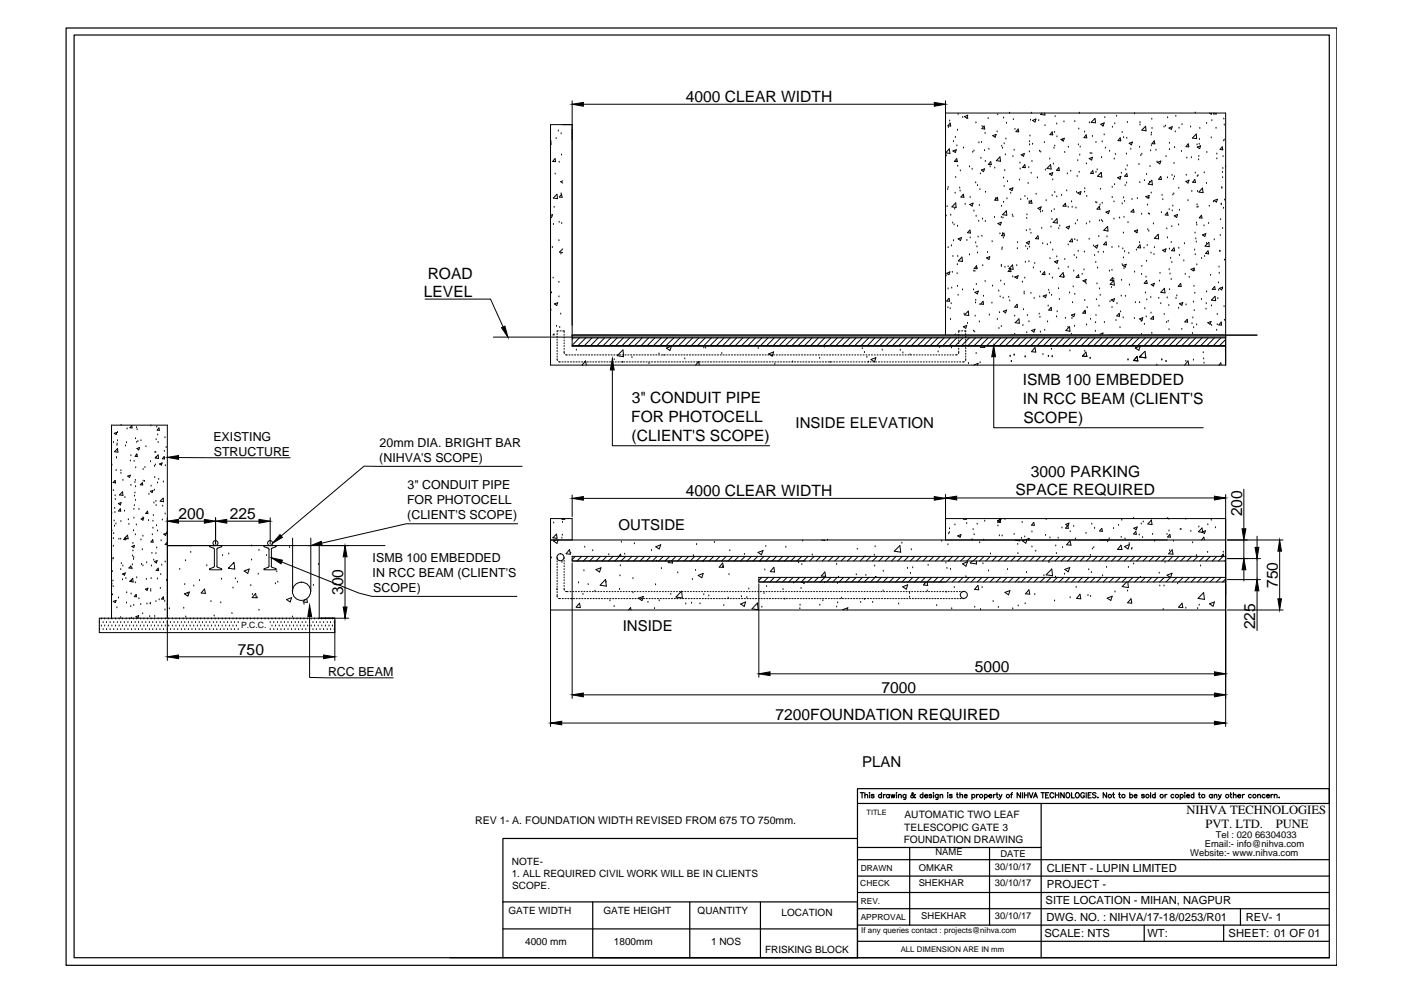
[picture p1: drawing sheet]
<svg xmlns="http://www.w3.org/2000/svg" width="297mm" height="210mm" viewBox="0 0 297 210" stroke-linecap="round" stroke-linejoin="round" font-family="sans-serif">
<defs><g id="words">
<g font-size="3.3">
<text x="145.1" y="21.7">4000 CLEAR WIDTH</text>
<text x="90.5" y="59">ROAD</text>
<text x="89.7" y="62.9">LEVEL</text>
<text x="216.4" y="81.4">ISMB 100 EMBEDDED</text>
<text x="133.5" y="89.2">FOR PHOTOCELL</text>
<text x="133.7" y="85.3">3&quot; CONDUIT PIPE</text>
<text x="216.4" y="85.5">IN RCC BEAM (CLIENT'S</text>
<text x="216.5" y="89.5">SCOPE)</text>
<text x="133.6" y="93.3">(CLIENT'S SCOPE)</text>
<text x="218.1" y="100.8">3000 PARKING</text>
<text x="145.1" y="105">4000 CLEAR WIDTH</text>
<text x="214.9" y="104.8">SPACE REQUIRED</text>
<text x="37.8" y="109.9">200</text>
<text x="48.7" y="109.9">225</text>
<text x="262.8" y="109.3" transform="rotate(-90 262.8 109.3)">200</text>
<text x="72.6" y="125.9" transform="rotate(-90 72.6 125.9)">300</text>
<text x="270.3" y="124.4" transform="rotate(-90 270.3 124.4)">750</text>
<text x="265.5" y="133.1" transform="rotate(-90 265.5 133.1)">225</text>
<text x="50.3" y="138.6">750</text>
<text x="206.3" y="142.2">5000</text>
<text x="186.5" y="146.6">7000</text>
<text x="164.1" y="152.4">7200FOUNDATION REQUIRED</text>
</g>
<g font-size="3.2">
<text x="168.3" y="90.6">INSIDE ELEVATION</text>
<text x="130.9" y="112.1">OUTSIDE</text>
<text x="131.8" y="133.5">INSIDE</text>
<text x="182.4" y="162.2">PLAN</text>
</g>
<g font-size="2.7">
<text x="251" y="172.2">NIHVA TECHNOLOGIES</text>
<text x="255" y="175.3">PVT. LTD.</text>
<text x="269.9" y="175.3">PUNE</text>
</g>
<g font-size="2.6">
<text x="45.1" y="93.3">EXISTING</text>
<text x="80.3" y="94.6">20mm DIA. BRIGHT BAR</text>
<text x="45.2" y="96.4">STRUCTURE</text>
<text x="80.2" y="97.7">(NIHVA'S SCOPE)</text>
<text x="86.1" y="106.7">FOR PHOTOCELL</text>
<text x="86.2" y="103.5">3&quot; CONDUIT PIPE</text>
<text x="86.2" y="109.9">(CLIENT'S SCOPE)</text>
<text x="78.8" y="118.9">ISMB 100 EMBEDDED</text>
<text x="78.8" y="122.1">IN RCC BEAM (CLIENT'S</text>
<text x="79" y="125.3">SCOPE)</text>
<text x="69.4" y="143">RCC BEAM</text>
</g>
<g font-size="2.4">
<text x="221.5" y="184.5">CLIENT - LUPIN LIMITED</text>
<text x="221.2" y="191.3">SITE LOCATION - MIHAN, NAGPUR</text>
<text x="221.5" y="187.9">PROJECT -</text>
<text x="221.4" y="194.8">DWG. NO. : NIHVA/17-18/0253/R01</text>
<text x="263.6" y="194.8">REV- 1</text>
<text x="221" y="198.3">SCALE: NTS</text>
<text x="242.8" y="198.2">WT:</text>
<text x="259.9" y="198.3">SHEET: 01 OF 01</text>
</g>
<g font-size="2.2">
<text x="191.4" y="173.1">AUTOMATIC TWO LEAF</text>
<text x="100.5" y="174.4">REV 1- A. FOUNDATION WIDTH REVISED FROM 675 TO 750mm.</text>
<text x="191.2" y="178.4">FOUNDATION DRAWING</text>
<text x="191.3" y="175.8">TELESCOPIC GATE 3</text>
</g>
<g font-size="2.1">
<text x="108.3" y="185.6">1. ALL REQUIRED CIVIL WORK WILL BE IN CLIENTS</text>
<text x="108.3" y="183.1">NOTE-</text>
<text x="108.4" y="188.1">SCOPE.</text>
<text x="107.6" y="193.4">GATE WIDTH</text>
<text x="127.6" y="193.4">GATE HEIGHT</text>
<text x="147.6" y="193.4">QUANTITY</text>
<text x="165.3" y="193.8">LOCATION</text>
<text x="111.1" y="199.9">4000 mm</text>
<text x="129.9" y="199.9">1800mm</text>
<text x="150.4" y="199.9">1 NOS</text>
<text x="161.9" y="201.7">FRISKING BLOCK</text>
</g>
<g font-size="2">
<text x="254.9" y="179.2">Email:- info@nihva.com</text>
<text x="257.2" y="177.2">Tel : 020 66304033</text>
<text x="194.4" y="184.4">OMKAR</text>
<text x="197.9" y="180.9">NAME</text>
<text x="210.5" y="184">30/10/17</text>
<text x="211.7" y="181.4">DATE</text>
<text x="251.8" y="181.1">Website:- www.nihva.com</text>
<text x="194.4" y="187.4">SHEKHAR</text>
<text x="210.5" y="187.5">30/10/17</text>
<text x="194.9" y="194.5">SHEKHAR</text>
<text x="210.5" y="194.4">30/10/17</text>
</g>
<g font-size="1.8">
<text x="51" y="133">P.C.C.</text>
<text x="182.1" y="184.4">DRAWN</text>
<text x="182" y="187.5">CHECK</text>
<text x="182.1" y="191.3">REV.</text>
<text x="182.1" y="194.7">APPROVAL</text>
</g>
<g font-size="1.7">
<text x="182.2" y="197.5">If any queries contact : projects@nihva.com</text>
<text x="190.6" y="201.4">ALL DIMENSION ARE IN mm</text>
</g>
<text font-size="1.6" x="183.3" y="172.4">TITLE</text>
</g></defs>
<!-- layer: 0 -->
<g fill="none" stroke="#000" stroke-width=".21">
<path d="M116.5 29.7l.1 .9h-.1M117.4 33.6l-.5 .6h.6l-.1-.6M117.4 36.8h.1M117.7 29.3h.1M118.1 27.7h.1M118.3 34.3h.1M118.7 28.3h.1M118.8 32.8h.1M119.1 38.3l-.5 .1 .5 .3M121 21.3v52h138.3M123.4 22.1h74.3M200 23.9h59.3v53.4h-142.8v-50.9h4.5"/>
<path d="M200 21.3v50M200.2 33h.1M200.6 39.7h.1M200.6 27h.1M200.8 31.5l.2 1-.9-.2zM200.9 25.6h.1M201 26l.1 .7-.6-.1zM201.6 31.9l.5 .4 .2-.6-.7 .3M201.7 30h.1M202.1 29.1h.1M202.2 37.5h.1M202.3 34.2h.1"/>
<path d="M202.4 33.6l.1 .6h-.6zM202.5 30.9h.1M202.6 27.6h.1M202.6 35.2h.1M202.7 24.2h.1M203 39.8h.1M203.2 36.2h.1M203.7 24.8h.1M203.8 31.3h.1M204.1 24.7l.6-.3-.1 .6zM204.7 25.1h.1M205.1 35.3h.1"/>
<path d="M205.7 35.8h.1M205.8 32.2h.1M206.1 32h.1M206.4 38.7h.1M206.5 26h.1M206.8 39.3h.1M207.1 30.2h.1M207.4 36.8h.1M207.5 33.5h.1M207.6 36l.7-.3-.2 .6zM207.7 30.1h.1M207.8 26.8h.1"/>
<path d="M208.2 26.7l.1 .6-.6-.1zM208.3 31.9h.1M208.4 28.2h.1M208.5 34.2h.1M209.1 25.1h.1M209.2 31.6h.1M209.5 35.3h.1M209.6 34.2l.1 .6h-.6zM210 28.7l.7-.3-.2 .6zM210.5 35.6h.1M211 27.9h.1M211.1 24.3h.1"/>
<path d="M211.6 33.2l.1 .9-.9-.1zM211.9 30.9h.1M212.1 31.4h.1M212.3 25h.1M212.3 37.7h.1M212.4 39.5h.1M212.4 30.4h.1M212.6 36.1h.1M212.7 32.8h.1M212.8 29.4h.1M213 26.1h.1M213.2 38.4h.1"/>
<path d="M213.6 24h.1M214.3 33.1h.1M214.4 25.3h.1M214.6 31.8h.1M214.7 27.4h.1M215.4 27.3l.1 .6h-.6zM215.7 38.1h.1M215.8 34.5h.1M215.8 35.8h.1M216 32.8l.7-.3-.2 .6zM216.8 34.8l.1 .7-.6-.1zM217.5 38.8h.1"/>
<path d="M217.6 35.5h.1M217.8 32.1h.1M217.8 30h.1M217.8 30.6h.1M217.9 28.8h.1M218 25.4h.1M218.2 36.7h.1M218.2 24h.1M218.3 34.2h.1M218.5 30.5h.1M218.5 25.5l.7-.3-.2 .6zM219.5 37.6h.1"/>
<path d="M219.8 25.5h.1M219.9 32h.1M220.2 32.2h.1M220.4 23.9l-.3 .3 1 .1-.1-.4M221 30.2h.1M221.1 26.6h.1M221.2 36h.1M222 36.8l.7-.3-.2 .6zM222.1 33.7h.1M222.3 34.8l.1 1-.9-.2zM222.6 27.9l.1 .6h-.6l.5-.6M222.7 38.1h.1"/>
<path d="M222.9 34.7h.1M223 31.4h.1M223.1 28h.1M223.2 30.9h.1M223.2 24.7h.1M223.6 26.2h.1M223.6 29h.1M224 35.7h.1M224 35.5l.1 .6-.6-.1zM224.5 29.5l.6-.2-.1 .5zM224.8 29.7h.1M225.1 25.8h.1"/>
<path d="M225.3 32.3h.1M225.8 36.8h.1M226 31.2h.1M226.5 36.2h.1M227.4 25.7h.1M227.9 37.3h.1M228 34h.1M228.1 30.6h.1M228.2 27.3h.1M228.3 36.4h.1M228.4 24h.1M228.4 32.8h.1"/>
<path d="M228.5 31.1h.1M229.5 27.9h.1M229.5 39.9h.1M229.8 28.5l.1 .7-.6-.1zM229.8 34.7h.1M230.4 33.5l.5 .4 .3-.6-.8 .3M230.5 26h.1M230.6 32.5h.1M231 32.5h.1M231.1 28.9h.1M231.3 36.7l-.1-.6-.5 .6h.6M231.7 25.1v.9l-.8-.1z"/>
<path d="M231.9 36.4h.1M231.9 30.1h.1M232.1 35.9h.1M232.6 36.8l.4-.3 .1 1-.9-.2zM232.9 26.3l.7-.3-.2 .6zM233 36.7h.1M233.1 33.4h.1M233.2 30h.1M233.3 26.7h.1M233.6 28.5h.1M233.7 24.9h.1M233.9 31.3h.1"/>
<path d="M234.8 32h.1M235.3 39.6h.1M235.3 26.9h.1M235.7 33.7h.1M235.8 39.1h.1M235.9 26.2h.1M236 32.7h.1M236.2 24.6h.1M237 29.2l.1 .6h-.6zM237.2 37.3l-.2 .6-.6-.3 .7-.3M237.3 36.7h.1M237.4 28h.1"/>
<path d="M237.7 29.1h.1M238.1 39.3h.1M238.2 35.9h.1M238.3 32.6h.1M238.4 38.7h.1M238.4 29.3h.1M238.4 36.7l.1 .6h-.6zM238.5 35.1h.1M238.5 25.9h.1M238.9 30.3l.7-.2-.2 .5zM239.2 31.6h.1M240 24.1h.1"/>
<path d="M241 34.8h.1M241.1 31.2h.1M241.1 38.7h.1M241.2 26.5h.1M241.2 26h.1M241.4 32.9h.1M241.6 32.6h.1M241.6 27.5l.8-.8 .1 1zM242.1 38.2h.1M242.6 36.9h.1M243.2 38.6h.1M243.3 35.2h.1"/>
<path d="M243.4 31.9h.1M243.6 28.6h.1M243.6 30.8h.1M243.6 28.2h.1M243.7 25.2h.1M243.7 38.1l.1 1-.9-.2zM243.7 27.2h.1M244.2 29.8l.1 .6h-.6zM244.6 31.8h.1M244.8 34.3h.1M244.9 34.3l.5 .4 .2-.6-.7 .3M245.6 37.3l.1 .7-.6-.1z"/>
<path d="M246.3 26.9h.1M246.6 26.7h.1M246.7 33.1h.1M247 37.6h.1M247 24.9h.1M247.3 27.1l.7-.3-.2 .6zM247.4 30.3h.1M247.4 31.7h.1M248 37.1h.1M248.3 37.9h.1M248.4 34.6h.1M248.5 37.4h.1"/>
<path d="M248.5 31.2h.1M248.6 27.9h.1M248.8 24.6h.1M249.4 39.8h.1M249.4 27.1h.1M250 32h.1M250.1 26.4h.1M251 37.1h.1M251.1 33.4h.1M251.4 30.4l.1 .7-.6-.1zM251.6 38.1l-.3 .6-.4-.3 .7-.3M251.9 26.9h.1"/>
<path d="M252.1 33.4h.1M252.8 38l.1 .6h-.6zM252.9 23.9h.1M252.9 36.6h.1M253.1 28.4l.1 .9-.9-.1zM253.3 30.6h.1M253.3 37.3h.1M253.3 31.1l.7-.2-.2 .6zM253.5 37.2h.1M253.6 33.8h.1M253.6 33.1h.1M253.7 30.5h.1"/>
<path d="M253.8 29.5h.1M253.8 27.2h.1M254.4 39.8l.1 1-.9-.2zM254.8 36.6h.1M255.2 38.8h.1M255.3 26.1h.1M255.3 32.3h.1M255.9 23.9l.4 .3v-.3M256.3 29.2h.1M256.4 25.5h.1M256.9 23.9l-.2 .2h.6v-.2M257.3 27.1h.1"/>
<path d="M257.4 32.6h.1M257.4 33.6h.1M258.5 39.8h.1M258.5 39.7h.1M258.6 31.1l.1 .6-.6-.1zM258.6 36.5h.1M258.7 37.6h.1M258.7 35.6h.1M258.8 33.1h.1M258.9 29.8h.1M258.9 25.2h.1M259 26.5h.1"/>
<path d="M259.1 29.6h.1M116.5 45.6l.4-.2-.2 .7-.2-.2M116.9 52.4h.1M117 58.8h.1M117.1 47.5h.1M117.2 43.9h.1M117.8 41.1l.2 .9-.9-.1zM118.3 50.9h.1M118.3 59.7h.1M118.3 47h.1M118.7 53.8h.1M118.7 41h.1"/>
<path d="M118.8 41.1l.1 .6h-.6zM118.8 47.3h.1M119.1 52.7l-.7 .6 .7 .1M200.2 45.7h.1M200.2 58.4h.1M200.3 57.8l.7-.3-.2 .6zM200.4 43.7h.1M200.5 40.1h.1M200.6 52.4h.1M201.1 45.6h.1M201.3 52h.1M201.5 57.6h.1"/>
<path d="M201.6 47.2h.1M201.6 54.3h.1M201.7 50.9h.1M201.9 47.6h.1M202 44.2h.1M202.1 40.9h.1M202.2 42.9l.1 1-.9-.1zM202.5 57.9h.1M202.5 56h.1M202.6 47.9h.1M202.6 54.3h.1M202.7 50.5l.7-.3-.2 .7z"/>
<path d="M203.1 40.4h.1M203.5 54.4l.1 .9-.9-.1zM203.8 41.1l.1 .6h-.6zM204.2 43.2h.1M204.6 50.9h.1M205.1 53.9h.1M205.2 50.3h.1M205.2 41.8h.1M205.3 49.3l-.6-.1 .5-.5 .1 .6M205.9 43l-.2 .6-.5-.3 .6-.3M206 57.4h.1M206.1 44.7h.1"/>
<path d="M206.3 57.4h.1M206.4 51.4h.1M206.5 45.8h.1M206.6 56.2l.1 .7-.6-.1zM206.7 56.9h.1M206.7 52.2h.1M206.8 53.5h.1M206.9 50.2h.1M207.1 46.8h.1M207.2 43.5h.1M207.3 40.1h.1M207.7 50h.1"/>
<path d="M207.9 46.4h.1M207.9 56.2h.1M208.4 59.6h.1M208.5 46.9h.1M208.5 40.7h.1M208.7 54.6l.7-.3-.2 .6zM208.9 53.4h.1M209.9 51.1h.1M210.4 46h.1M210.5 42.4h.1M210.6 42h.1M211 41.7l.1 .7-.6-.1z"/>
<path d="M211.1 47.3l.8-.3-.3 .6zM211.6 49.5h.1M211.7 59.5h.1M211.9 56.1h.1M211.9 46h.1M211.9 56.4h.1M211.9 43.6h.1M212 52.8h.1M212 52.5h.1M212.1 49.4h.1M212.1 45.4l.8-.8 .1 1zM212.2 46.1h.1"/>
<path d="M212.3 50.4h.1M212.3 42.8h.1M212.5 49.9h-.6l.5-.6 .1 .6M212.6 56.6h.1M213 42.1h.1M213.3 56.4h.1M213.3 57.4l.6 .1-.1-.6-.5 .5M213.6 40l.7-.2-.2 .5zM213.8 40.9h.1M214.2 45.5h.1M214.2 56l.1 1-.8-.1zM214.3 58.6h.1"/>
<path d="M214.3 45.8h.1M214.7 58.6l.5 .3 .2-.6-.7 .3M215.1 56.2h.1M215.2 52.6h.1M215.3 51.4h.1M216 42.2h.1M216.3 59.7h.1M216.8 58.8h.1M216.8 41.6h.1M216.9 55.5h.1M217 52.2h.1M217.1 48.8h.1"/>
<path d="M217.1 51.4l.7-.3-.2 .6zM217.2 46.2h.1M217.3 45.5h.1M217.4 42.1h.1M217.4 52.7h.1M217.7 55.4h.1M217.7 42.7h.1M217.8 52.3h.1M217.9 48.6h.1M218.1 49.4h.1M218.2 42.4l.1 .6h-.6zM218.6 56.7h.1"/>
<path d="M218.9 55.8h.1M219.2 41.1h.1M219.6 44.1l.7-.3-.2 .6zM219.7 50.5h-.6l.5-.6 .1 .6M220.1 57.6h.1M220.1 44.9h.1M220.4 48.3h.1M220.5 44.7h.1M220.6 51.6h.1M221 57.5l.1 .6-.6-.1zM221.3 42.5h.1M221.6 51.8h.1"/>
<path d="M222 58.1h.1M222.1 54.7h.1M222.3 51.4h.1M222.3 48h.1M222.5 44.7h.1M222.6 46.4h.1M222.6 41.4h.1M222.6 58.8h.1M222.7 52.9h.1M223 44.4h.1M223.1 55.4l.7-.3-.2 .6zM223.2 40.7h.1"/>
<path d="M223.6 41.7h.1M223.6 54.4h.1M223.6 46.3l.1 .9-.9-.1zM224 56.9h.1M224 48.4h.1M224.2 47.8h.1M224.6 41.4h.1M224.9 57.7l.2 1-.9-.2zM225.1 58.5h.1M225.3 54.9h.1M225.4 43l.1 .6h-.6zM225.6 48.1l.7-.3-.2 .6z"/>
<path d="M225.7 40.4h.1M226 51.8h.1M226 43.9h.1M226 56.6h.1M226.7 42.7h.1M226.8 50.5l.1 .7-.6-.1zM226.8 43.9h.1M227.2 57.4h.1M227.3 54.1h.1M227.4 50.7h.1M227.5 47.4h.1M227.6 44h.1"/>
<path d="M227.8 40.7h.1M227.8 54.6h.1M227.9 50.9h.1M227.9 46.7h.1M228 40.8l.7-.2-.2 .5zM228.1 53.2h.1M228.2 58.1l.1 .6h-.6zM229 58h.1M229.1 59.4l.5 .3 .2-.6-.7 .3M229.3 57.1h.1M229.4 53.3h.1M229.5 40.6h.1"/>
<path d="M229.8 47.4h.1M229.9 41.6h.1M230.4 50.6h.1M230.6 47h.1M231.3 52h.1M231.6 54.1h.1M231.6 52.2l.7-.3-.3 .6zM231.8 42.8h.1M231.8 55.5h.1M232 42.9h.1M232.2 56.7h.1M232.3 53.4h.1"/>
<path d="M232.5 50.1h.1M232.6 43.6l.1 .7-.6-.1zM232.6 46.7h.1M232.7 43.4h.1M232.8 40h.1M233.1 46.7h.1M233.2 43h.1M233.3 46.9h.1M233.4 53.4h.1M233.5 48.7l.8-.8 .1 1zM234 51.2l.1 .6h-.6zM234 44.9l.7-.3-.2 .6z"/>
<path d="M234.2 50.1h.1M234.7 57.4h.1M235.3 57.2h.1M235.3 52.4h.1M235.3 41.8h.1M235.4 58.7l.1 .7-.6-.1 .5-.5M235.6 59.1h.1M235.6 59.4l.2 .9-.9-.1zM235.7 42.7h.1M235.7 46.4h.1M236.7 52.2h.1M236.9 46.1h.1"/>
<path d="M237.3 59.3h.1M237.4 56h.1M237.4 43.1h.1M237.5 52.7h.1M237.5 56.2l.8-.3-.2 .6zM237.7 49.3h.1M237.7 54.6h.1M237.7 41.9h.1M237.8 46h.1M237.8 56.9h.1M237.9 42.6h.1M237.9 53.3h.1"/>
<path d="M238.6 47.1h.1M238.8 53.6h.1M239.5 42.2h.1M239.8 44.3l.1 .6-.6-.1zM240 48.9l.7-.3-.2 .6zM240 57.6h.1M240.4 52.9h.1M240.6 49.3h.1M240.6 42h.1M241.1 51.4h.1M241.2 51.8l.1 .7-.6-.1zM241.5 45.3h.1"/>
<path d="M241.5 58.1h.1M241.6 56.3h.1M242 52.5h.1M242.4 41.6l.7-.2-.2 .6zM242.5 58.6h.1M242.6 55.3h.1M242.7 60l-.6-.1 .5-.5 .1 .6M242.7 51.9h.1M242.8 43.4h.1M242.8 48.6h.1M243 45.3h.1M243 48.9h.1"/>
<path d="M243.1 41.9h.1M243.2 45.3h.1M243.5 53.6h.1M243.6 40.9h.1M244 47.4h.1M244.2 53.8h.1M244.2 52.4h.1M245 49.6l.1 .9-.9-.1zM245.3 59.5h.1M245.4 57.8h.1M245.7 45h.1M245.8 41.4h.1"/>
<path d="M246 53l.7-.3-.2 .6zM246 42.2h.1M246.9 48.4h.1M247 50.3h.1M247 44.9l.1 .7-.6-.1zM247.4 44.4h.1M247.4 57.1h.1M247.4 52.7h.1M247.5 58h.1M247.7 54.7h.1M247.8 51.3h.1M247.8 59.1h.1"/>
<path d="M247.9 48h.1M247.9 55.5h.1M248 44.6h.1M248.1 41.3h.1M248.1 43.6h.1M248.3 41h.1M248.4 52.5l.1 .6-.6-.1zM249.1 45.4l-.7 .3 .5 .3 .2-.6M249.4 47.6h.1M249.4 52.5h.1M249.5 44.5h.1M249.5 54.1h.1"/>
<path d="M250.5 55.2h.1M250.6 51.6h.1M250.8 58h.1M251.3 42.5h.1M251.6 58.7h.1M252 57l.7-.3-.2 .6zM252.2 40.5h.1M252.7 57.2h.1M252.7 52.9h.1M252.8 49.3h.1M252.9 53.9h.1M253 50.5h.1"/>
<path d="M253.1 51.2h.1M253.1 47.2h.1M253.2 47.6h.1M253.2 56h.1M253.3 43.9h.1M253.3 43.3h.1M253.3 40.5h.1M253.5 43.8h.1M254.2 45.6l.1 .5h-.6zM254.2 54.7h.1M254.4 49.7l.7-.3-.2 .6zM254.7 47.8h.1"/>
<path d="M254.9 54.3h.1M254.9 52.1l.8-.8 .1 .9zM255.2 51.5h.1M255.6 53.1l.1 .6-.6-.1zM255.7 47.3h.1M255.8 43.6h.1M256.1 58.3h.1M256.7 42.7h.1M256.9 42.4l.7-.2-.2 .6zM256.9 50.8h.1M257.8 59.9h.1M257.9 56.5h.1"/>
<path d="M258 57.8h.1M258 53.2h.1M258.1 53.2h.1M258.2 49.8h.1M258.2 46.5h.1M258.4 43.2h.1M258.4 43.3h.1M258.7 48.3h.1M258.8 44.1h.1M259.1 55h.1M259.1 42.3h.1M89.9 63.3h13.9l2.6 5.9"/>
<path d="M104.4 71.3h154.9M116.6 65.6h.1M116.7 62h.1M117.2 70.7l-.2 .2M117.2 70.7v.2M117.3 64.3l.7-.2-.2 .5zM117.7 69h.1M117.9 70.6v.2M117.9 71.2v.2M117.9 71.8v.2M117.9 72.3v.3M117.9 72.9v.3"/>
<path d="M117.9 73.5v.3M117.9 74.1v.3M117.9 74.7v.3M117.9 75.3v.3M117.9 75.9v.4M118.1 70h-.2v.2M118.2 76.5l.3 .1M118.3 62.8h.1M118.4 69.3h.1M118.5 70h.2M118.6 66.5h.1M118.9 76.6h.2"/>
<path d="M119.1 70h.3v.4M119.4 70.7v.3M119.4 71.3v.2M119.4 71.9v.2M119.4 72.5v.2M119.4 73.1v.2M119.4 73.7v.2M119.4 74.3v.5M119.5 76.6h.2M119.6 75.1h.4M120.1 76.6h.2M120.4 75.1h.2"/>
<path d="M120.7 76.6h.2M121 75.1h.2M121 70.9h145M121 73.1h138.3M121 71.5h138.3M121.3 71.5l-.3 .3M121.3 76.6h.2M121.6 75.1h.2M121.8 76.6h.3M121.9 74.1h.1M122.1 75.1h.3M122.4 76.6h.3"/>
<path d="M122.6 71.5l-1.6 1.6M122.7 75.1h.3M123 76.6h.3M123.3 77.3l-.1-.1 .7-.8 .2 .9M123.3 75.1h.3M123.6 76.6h.3M123.9 71.5l-1.6 1.6M123.9 75.1h.3M124.2 76.6h.3M124.5 75.1h.3M124.8 76.6h.3M125.1 75.1h.3"/>
<path d="M125.2 71.5l-1.5 1.6M125.4 76.6h.3M125.7 75.1h.3M126 76.6h.3M126.3 75.1h.2M126.5 71.5l-1.5 1.6M126.6 76.6h.2M126.9 75.1h.2M127.2 76.6h.2M127.5 75.1h.2M127.8 76.6h.2M127.9 71.5l-1.6 1.6"/>
<path d="M128.1 75.1h.2M128.4 76.6h.2M128.7 75.1h.2M129 76.6h.2M129.2 71.5l-1.6 1.6M129.3 75.1h.2M129.6 78.3v16h33.2M129.6 76.6h.2M129.9 75.1h.2M129.9 76.1h.1M130.1 76.6h.3M130.4 75.1h.3"/>
<path d="M130.6 71.5l-1.6 1.6M130.7 76.6h.3M131 75.1h.3M131.3 76.6h.3M131.6 75.1h.3M131.7 76.7h.1M131.8 74l.1 1.5-1.3-.2zM131.9 71.5l-1.6 1.6M131.9 76.6h.3M132.2 75.1h.3M132.5 76.6h.3M132.8 75.1h.3"/>
<path d="M133.1 76.6h.3M133.2 71.5l-1.6 1.6M133.4 75.1h.3M133.7 75.6h.1M133.7 76.6h.3M134 75.1h.3M134.3 76.6h.2M134.5 71.5l-1.5 1.6M134.6 75.1h.2M134.9 76.6h.2M135.2 75.1h.2M135.5 76.6h.2"/>
<path d="M135.8 75.1h.2M135.9 71.5l-1.6 1.6M136.1 76.6h.2M136.4 75.1h.2M136.7 76.6h.2M137 75.1h.2M137.2 71.5l-1.5 1.6M137.3 76.6h.2M137.3 76.9h.1M137.6 75.1h.2M137.9 76.6h.2M138.1 75.1h.3"/>
<path d="M138.4 76.6h.3M138.5 71.5l-1.5 1.6M138.7 75.1h.3M139 76.6h.3M139.3 75.1h.3M139.4 74.9h.1M139.6 76.6h.3M139.9 71.5l-1.6 1.6M139.9 75.1h.3M140.2 76.6h.3M140.5 75.2h.1M140.5 75.1h.3"/>
<path d="M140.8 76.6h.3M141.1 75.1h.3M141.2 71.5l-1.6 1.6M141.4 76.6h.3M141.7 75.1h.3M142 73.3l-1 .4 .7 .5 .3-.9M142 76.6h.3M142.3 75.1h.3M142.6 71.5l-1.7 1.6M142.6 76.6h.2M142.9 75.1h.2M143.2 76.6h.2"/>
<path d="M143.5 75.1h.2M143.8 76.6h.2M143.9 71.5l-1.6 1.6M144.1 75.1h.2M144.4 76.6h.2M144.7 75.1h.2M144.9 75.9h.1M145 76.6h.2M145.2 71.5l-1.6 1.6M145.3 75.1h.2M145.6 76.6h.2M145.9 75.1h.2"/>
<path d="M146.1 76.6h.3M146.4 75.1h.3M146.5 71.5l-1.5 1.6M146.7 76.6h.3M147 75.1h.3M147.2 77.3l.6-.8 .1 .8M147.3 76.6h.3M147.6 75.1h.3M147.8 71.5l-1.5 1.6M147.9 76.6h.3M148.2 75.1h.3M148.5 76.6h.3"/>
<path d="M148.8 75.1h.3M148.9 73.6h.1M149.1 76.6h.3M149.2 71.5l-1.6 1.6M149.3 73.7h.1M149.4 75.1h.3M149.7 76.6h.3M150 75.1h.3M150.3 76.6h.3M150.5 71.5l-1.6 1.6M150.6 75.1h.2M150.9 76.6h.2"/>
<path d="M151.2 75.1h.2M151.5 76.6h.2M151.8 75.1h.2M151.9 71.5l-1.6 1.6M152.1 76.6h.2M152.4 75.1h.2M152.7 76.6h.2M152.7 74.8h.1M153 75.1h.2M153.2 71.5l-1.6 1.6M153.3 76.6h.2M153.6 75.1h.2"/>
<path d="M153.9 76.6h.2M154.1 75.1h.3M154.4 76.6h.3M154.5 71.5l-1.6 1.6M154.7 75.1h.3M155 76.6h.3M155.3 75.1h.3M155.6 76.6h.3M155.8 71.5l-1.5 1.6M155.9 75.1h.3M156.2 76.6h.3M156.5 75.1h.3"/>
<path d="M156.8 76.6h.3M157.1 75.1h.3M157.2 71.5l-1.6 1.6M157.4 76.6h.3M157.7 75.1h.3M158 76.6h.3M158.3 75.1h.3M158.5 71.5l-1.6 1.6M158.6 76.6h.2M158.9 75.1h.2M159.2 76.6h.2M159.5 75.1h.2"/>
<path d="M159.8 76.6h.2M159.8 71.5l-1.5 1.6M160.1 75.1h.2M160.4 76.6h.2M160.4 73.7h.1M160.7 75.1h.2M161 76.6h.2M161.2 71.5l-1.6 1.6M161.3 75.1h.2M161.6 76.6h.2M161.9 75.1h.2M162.2 76.6h.2"/>
<path d="M162.4 75.1h.3M162.5 71.5l-1.6 1.6M162.6 74.9l1.1-.4-.3 .9zM162.7 76.6h.3M163 75.1h.3M163.3 76.6h.3M163.6 75.1h.3M163.8 71.5l-1.6 1.6M163.9 77.1h.1M163.9 76.6h.3M164.2 75.1h.3M164.5 76.6h.3"/>
<path d="M164.8 75.1h.3M165.1 76.6h.3M165.2 71.5l-1.6 1.6M165.4 75.1h.3M165.7 76.6h.3M166 75.1h.3M166.3 76.6h.3M166.5 71.5l-1.6 1.6M166.6 75.1h.2M166.9 76.6h.2M167.2 75.1h.2M167.5 76.6h.2"/>
<path d="M167.7 76.6h.1M167.8 75.1h.2M167.8 71.5l-1.6 1.6M168.1 76.6h.2M168.4 75.1h.2M168.7 76.6h.2M169 75.1h.2M169.1 71.5l-1.5 1.6M169.3 76.6h.2M169.6 75.1h.2M169.9 76.6h.2M170.2 75.1h.2"/>
<path d="M170.4 76.6h.3M170.5 71.5l-1.6 1.6M170.7 75.1h.3M171 76.6h.3M171.3 75.1h.3M171.6 76.6h.3M171.8 71.5l-1.6 1.6M171.9 75.1h.3M172.2 76.6h.3M172.5 75.1h.3M172.8 76.6h.3M173.1 71.5l-1.6 1.6"/>
<path d="M173.1 75.1h.3M173.4 75.8h.1M173.4 76.6h.3M173.7 75.1h.3M174 76.6h.3M174.3 75.1h.3M174.4 73.4h.1M174.5 71.5l-1.6 1.6M174.6 76.6h.3M174.9 75.1h.2M175.2 76.6h.2M175.5 75.1h.2"/>
<path d="M175.7 76.7h.1M175.8 71.5l-1.6 1.6M175.8 76.6h.2M176.1 75.1h.2M176.4 76.6h.2M176.7 75.1h.2M177 76.6h.2M177.1 71.5l-1.6 1.6M177.3 75.1h.2M177.6 76.6h.2M177.9 75.1h.2M178.2 76.6h.2"/>
<path d="M178.4 71.5l-1.5 1.6M178.4 75.1h.3M178.7 76.6h.3M179 75.1h.3M179.3 76.6h.2M179.6 75.1h.2M179.8 71.5l-1.6 1.6M179.9 76.6h.2M180.2 75.1h.2M180.5 76.6h.2M180.8 75.1h.2M181.1 71.5l-1.6 1.6"/>
<path d="M181.1 76.6h.2M181.4 75.1h.2M181.7 76.6h.2M182 75.1h.2M182.3 76.6h.2M182.4 73.8h.1M182.4 71.5l-1.5 1.6M182.6 75.1h.2M182.9 74.6h.1M182.9 76.6h.2M183.2 75.1h.2M183.4 75.6h.1"/>
<path d="M183.5 76.6h.2M183.7 76.6h.1M183.8 71.5l-1.6 1.6M183.8 75.1h.2M184.1 76.6h.2M184.2 76.1l1.1-.4-.3 .9zM184.4 75.1h.2M184.7 76.6h.2M185 75.1h.2M185.1 71.5l-1.6 1.6M185.3 76.6h.2M185.6 75.1h.2"/>
<path d="M185.9 76.6h.2M186.2 75.1h.2M186.5 71.5l-1.7 1.6M186.5 76.6h.2M186.7 74.1h.1M186.7 75.1h.3M187 76.6h.3M187.3 75.1h.3M187.6 76.6h.2M187.8 71.5l-1.6 1.6M187.9 75.1h.2M188.2 76.6h.2"/>
<path d="M188.5 75.1h.2M188.8 76.6h.2M189.1 71.5l-1.6 1.6M189.1 75.1h.2M189.4 76.6h.2M189.7 75.1h.2M190 76.6h.2M190.3 75.1h.2M190.4 71.5l-1.5 1.6M190.5 74.1h.1M190.6 76.6h.2M190.9 75.1h.2"/>
<path d="M191 74.7h.1M191.2 76.6h.2M191.5 75.1h.2M191.7 71.5l-1.5 1.6M191.8 76.6h.2M192.1 75.1h.2M192.4 73.3h.1M192.4 76.6h.2M192.5 75.1h.1M192.7 75.1h.2M193 76.6h.2M193.1 71.5l-1.6 1.6"/>
<path d="M193.3 75.1h.2M193.6 76.6h.2M193.9 75.1h.2M194.2 76.6h.2M194.4 71.5l-1.6 1.6M194.5 75.1h.2M194.7 76.6h.3M195 75.1h.3M195.3 76.6h.3M195.6 75.1h.2M195.8 71.5l-1.6 1.6M195.9 76.6h.2"/>
<path d="M196.2 75.1h.2M196.5 76.6h.2M196.8 75.1h.2M197.1 71.5l-1.6 1.6M197.1 76.6h.2M197.4 75.1h.2M197.7 76.6h.2M198 75.1h.2M198.3 76.6h.2M198.4 71.5l-1.6 1.6M198.5 74.5h.1M198.6 75.1h.2"/>
<path d="M198.8 73.5h.1M198.9 76.6h.2M199.2 75.1h.2M199.5 76.6h.2M199.7 71.5l-1.5 1.6M199.8 75.1h.2M200.1 76.6h.2M200.4 75.1h.2M200.5 65.1h.1M200.6 61.1h.1M200.7 76.6h.2M200.8 63.1l.1 .7-.6-.1z"/>
<path d="M201 75.1h.2M201 65.3h.1M201.1 71.5l-1.6 1.6M201.1 67.6h.1M201.2 64.3h.1M201.3 76.6h.2M201.3 73.6h.1M201.4 61h.1M201.6 75.1h.2M201.9 76.6h.2M202 70.9l.2-.2v.2M202.4 71.5l-1.6 1.6"/>
<path d="M202.5 76.6h.2M202.5 75.1h-.3M202.6 60.6h.1M202.7 62.5h.1M202.8 70.7v.3M202.8 71.3v.2M202.8 71.9v.2M202.8 72.5v.2M202.8 73.1v.2M202.8 73.7v.2M202.8 74.3v.5M203 76.6h.3"/>
<path d="M203.1 70h-.3v.4M203.4 70h.3M203.6 61.3h.1M203.7 71.5l-1.5 1.6M204 66.5h.1M204 70h.3v.2M204 76.5l-.4 .1M204.3 70.6v.2M204.3 71.2v.2M204.3 71.8v.2M204.3 72.3v.3M204.3 72.9v.3"/>
<path d="M204.3 73.5v.3M204.3 74.1v.3M204.3 74.7v.3M204.3 75.3v.3M204.3 75.9v.4M204.5 68.8l-.2 .7-.5-.4 .7-.2M204.7 68.5h.1M204.9 65.8v1l-.8-.2zM204.9 76.9h.1M205.1 71.5l-1.6 1.6M206 61.3h.1M206 70.1h.1"/>
<path d="M206 77.3l.9-.4-.1 .4M206.2 70.2h.1M206.3 61.8l.7-.2-.2 .6zM206.3 66.9h.1M206.4 64.1h.1M206.4 71.5l-1.6 1.6M206.4 63.5h.1M206.5 74.8h.1M206.6 60.2h.1M207.2 68.1h.1M207.3 64.5h.1M207.4 76.8h.1"/>
<path d="M207.6 73.3l-.2 .2h.9v-.2M207.7 71.5l-1.6 1.6M208 63.8l-.5 .5 .6 .1-.1-.6M208.1 62.7h.1M209.1 71.5l-1.6 1.6M209.3 66.7h.1M209.9 64.1h.1M210 60.5h.1M210.2 75.5v15h44.4M210.4 71.5l-1.6 1.6M211 67.6h.1M211.3 61.6h.1"/>
<path d="M211.3 69.5h.1M211.5 66.2h.1M211.6 62.8h.1M211.7 71.5l-1.5 1.6M211.9 69.1h.1M212.2 63.1h.1M212.3 65.9l.7-.3-.3 .6zM212.5 60.2h.1M213 71.5l-1.5 1.6M213.4 62.9h.1M213.6 63.7h.1M213.7 75.4h.1"/>
<path d="M214 76.5h.1M214.4 71.5l-1.6 1.6M214.6 75.1h.1M214.7 70.7h.1M214.7 66.9h.1M214.8 68.3l.8-.8 .1 .9zM215.2 64.4l-.5 .6h.6l-.1-.6M215.7 71.5l-1.6 1.6M216.4 68.9h.1M216.5 65.5h.1M216.7 62.2h.1M216.7 61.8h.1"/>
<path d="M216.9 75.5h.1M217.1 71.5l-1.7 1.6M217.2 70.4h.1M217.4 66.8h.1M217.7 68.1h.1M218.1 62.1h.1M218.2 69.9l.8-.2-.2 .6zM218.4 71.5l-1.6 1.6M218.8 63.2h.1M219 73.5l.1 1-.9-.1zM219.7 71.5l-1.6 1.6M219.9 66.5h.1"/>
<path d="M220 62.8h.1M220 67.1h.1M220.1 70.3h.1M220.7 75h.1M220.7 62.7l.7-.3-.2 .6zM221 69.9h.1M221 71.5l-1.5 1.6M221.6 68.1h.1M221.8 64.8h.1M221.8 75.4h.1M221.9 61.4h.1M222 62h.1"/>
<path d="M222.3 71.5l-1.5 1.6M222.4 65l.1 .7-.6-.1zM222.5 62.5h.1M222.5 73.9h.1M222.6 75.5h.1M223.5 67.1h.1M223.7 66h.1M223.7 71.5l-1.6 1.6M224 61.1h.1M224.1 63.4h.1M225 71.5l-1.6 1.6M225.4 67.4h.1"/>
<path d="M225.5 69.9l.8-.8 .1 1zM225.9 69.3h.1M226.3 62h.1M226.4 74.3h.1M226.4 71.5l-1.6 1.6M226.7 70.7h.1M226.7 66.7l.7-.3-.2 .6zM226.8 67.4h.1M226.9 64.1h.1M227 60.7h.1M227.3 69h.1M227.4 62.3h.1"/>
<path d="M227.7 71.5l-1.6 1.6M229 71.5l-1.6 1.6M229 75.4l.8-.9 .1 .9M229 75.4h.9M229.2 75.1l-.2 .3M229.4 66h.1M229.5 63.6h.1M229.5 74.3h.1M229.6 65.7l.1 .6h-.6zM229.8 60.1h.1M229.9 68.7h.1M229.9 75.1v.3"/>
<path d="M230 65.1h.1M230.3 71.5l-1.5 1.6M230.6 75.8h.1M230.7 67.6h.1M231.7 71.5l-1.6 1.6M231.7 70.1h.1M231.8 68.3h.1M231.9 66.8h.1M232 63.4h.1M232.1 60.1h.1M232.5 64.8h.1M232.6 61.1h.1"/>
<path d="M232.8 62.5h.1M233 71.5l-1.6 1.6M233.4 70.5l-.7 .2 .3 .2M233.4 70.4l-.2 .5M233.7 68.2h.1M234.3 71.5l-1.5 1.6M234.8 63.8h.1M235.1 63.5l.7-.3-.2 .6zM235.1 60.8h.1M235.3 65.1h.1M235.7 71.5l-1.6 1.6M236.1 67.8h.1"/>
<path d="M236.3 64.3h.1M236.8 66.3l.1 .6-.6-.1zM236.9 70.9l.1-.1v.1M237 69.3h.1M237 71.5l-1.6 1.6M237.1 66h.1M237.1 73.4h.1M237.2 62.7h.1M237.6 67.3h.1M238.1 62.7h.1M238.3 71.5l-1.6 1.6M238.6 76.2h.1"/>
<path d="M238.9 60.3h.1M239.7 71.5l-1.6 1.6M240 67.4h.1M240.2 64.1h.1M240.6 75.4l.1 1-.9-.1zM241 71.5l-1.6 1.6M241.1 73.3l-.9 .3 .7 .5 .3-.8M241.1 64.1h.1M241.1 67.5l.7-.3-.2 .6zM241.4 68h.1M241.5 70.8h.1M242.1 68.6h.1"/>
<path d="M242.2 65.3h.1M242.2 74.3l.2 1.4-1.3-.2zM242.3 62h.1M242.3 75.1l.1 .6-1.3-.2M242.3 71.5l-1.6 1.6M242.5 67.1h.1M242.6 63.5h.1M243.5 62.9h.1M243.5 66.3h.1M243.6 60.2l.4 .3 .2-.6-.6 .3M243.6 71.5l-1.5 1.6M243.7 70.5h.1"/>
<path d="M244 66.9l.1 .7-.6-.1zM244.7 77.3h.1M245 71.5l-1.6 1.6M245.2 63.1h.1M245.6 64.3h.1M245.8 76.2h.1M246.3 66.5h.1M246.3 71.5l-1.6 1.6M246.4 61l.1 1-.9-.2zM246.7 76.5h.1M246.8 68.2h.1M246.9 63h.1"/>
<path d="M247.2 68h.1M247.3 64.6h.1M247.3 69.8h.1M247.4 61.3h.1M247.6 71.5l-1.5 1.6M248.8 63.2h.1M249 62.6h.1M249 71.5l-1.6 1.6M249.4 65.2h.1M249.5 64.3l.7-.3-.2 .6zM249.9 60.6h-.6l.5-.6 .1 .6M250 69.7h.1"/>
<path d="M250.3 71.5l-1.6 1.6M250.6 77.3l.7-.9 .2 .9M250.9 76.5h.1M250.9 64.5h.1M251.2 67.6l.1 .6-.6-.1zM251.6 71.5l-1.6 1.6M252.2 68.5h.1M252.3 70.6h.1M252.4 67.3h.1M252.5 63.9h.1M252.5 76.2h.1M252.5 69.3h.1"/>
<path d="M252.6 60.6h.1M252.7 65.7h.1M252.8 62.1h.1M253 71.5l-1.6 1.6M253.2 68.7h.1M254.2 63.4h.1M254.3 71.5l-1.6 1.6M254.6 74.6h.1M254.6 75.9h.1M254.7 76.8h.1M255.2 65.4h.1M255.2 64.3h.1"/>
<path d="M255.3 61.8h.1M255.5 68.3l.7-.3-.2 .6zM255.6 71.5l-1.5 1.6M256.3 64.7h.1M256.3 68.9h.1M256.9 71.5l-1.5 1.6M257.1 61.3l-.6-.1 .5-.6 .1 .7M257.1 62.7l.1 .9-.9-.1zM257.4 69.9h.1M257.5 66.5h.1M257.5 68.7h.1M257.7 63.2h.1"/>
<path d="M257.8 61.4h.1M257.9 77.3l.4-.5v.5M258 61l.5 .3 .2-.6-.7 .3M258.3 71.5l-1.6 1.6M258.4 68.2l.1 .6-.6-.1zM258.6 61h.1M259 64.9h.1M259.1 67.8h.1M259.3 71.8l-1.3 1.3M23.7 98.4h.1M24 93.6h.1M24.2 91.7l.5-.2-.1 .4z"/>
<path d="M24.6 99.6h.1M24.7 96.9h.1M24.7 94.2h.1M24.8 93.9h.1M24.9 91.5h.1M24.9 93.3h.1M24.9 94.9v.8l-.7-.1zM25.6 99.6h.1M25.6 90h.1M26.6 94.4h.1M26.8 93.7h.1M26.9 90.8h.1"/>
<path d="M27.6 97.5h.1M27.7 96.4h.1M27.9 90l.1 .6-.5-.1zM28.4 97.6h.1M28.7 92.8h.1M28.7 99h.1M28.8 96.3h.1M28.9 90.5h.1M28.9 93.6h.1M29 96.1l.1 .5h-.5zM29 94.9l.5-.2-.1 .5zM29 90.9h.1"/>
<path d="M29.2 93.4h.1M29.8 93.3h.1M30.3 99.4h.1M30.7 98.9h.1M30.9 94.5h.1M31.8 97.7h.1M31.9 90.1h.1M32.7 98.7h.1M32.8 95.8h.1M32.8 96.9l.7-.6v.7zM32.9 98.4h.1M32.9 95.7h.1"/>
<path d="M33 93h.1M33 96.8h.1M33.2 90.4h.1M33.4 92h.1M33.5 93.6h.1M33.6 90.6l.1 .5-.5-.1zM34.3 97.9l-.2 .5-.3-.2 .5-.2M34.7 96.6l.1 .5h-.5zM34.8 95.5h.1M34.9 92.6h.1M35 98.6h.1M35.2 94.7h.1"/>
<path d="M37.8 96.8l23.6 .1M110.5 98.7l-33.5-.1-17.5 14.8M23.6 112.2v.1M23.6 108.6h.1M23.6 118.7h.1M23.9 118.3h.1M24 115.6h.1M24 118.2h.1M24 103.8h.1M24 114h.1M24.1 112.9h.1M24.1 110.2h.1"/>
<path d="M24.2 111.3h.1M24.3 107.6h.1M24.3 108.5h.1M24.4 104.9h.1M24.4 101.6v.6l-.5-.1zM24.4 105.7h.1M24.4 102.2h.1M24.5 110.9h.1M25 106.6l.6-.3-.1 .5-.4-.2M25.2 114.1h.1M25.5 107.7v.5l-.4-.1zM25.5 114.1h.1"/>
<path d="M25.6 100.2h.1M25.6 110.4h.1M25.7 119.3h.1M25.9 104.1l.1 .7-.7-.1zM26 119.8h.1M26 101.6h.1M26.3 108.2h.1M26.4 105.3h.1M26.6 113.7v.5h-.4zM27 113.2l.1 .8-.7-.1zM27 100.8l.6-.3-.2 .5zM27.1 110h.1"/>
<path d="M27.3 111h.1M27.7 102.7h.1M27.9 115.6l.6-.2-.2 .5zM28 119.5h.1M28 117.6h.1M28.1 115h.1M28.1 116.6h.1M28.3 112.3h.1M28.3 118.4h.1M28.3 117.9h.1M28.3 109.6h.1M28.3 107.8h.1"/>
<path d="M28.4 107h.1M28.5 105h.1M28.5 104.3h.1M28.5 102.1h.1M28.6 101.6h.1M28.6 113.2h.1M28.7 105.9h.1M28.7 103h.1M28.8 111.1h.1M29.4 107.8h.1M29.8 114.3h.1M29.9 119.4h.1"/>
<path d="M30.1 116.3h.1M30.1 102.2l.1 .4h-.5zM30.2 113.5h.1M30.2 109.6h.1M30.2 119.7h.1M30.3 101.8h.1M30.4 109.6l-.2 .5-.3-.3 .5-.2M30.6 101.9h.1M31 119.1h.1M31.2 108.2l.1 .5-.5-.1zM31.4 110.2h.1M31.5 104.6h.1"/>
<path d="M31.8 104l.6-.2-.2 .4zM32 102.9h.1M32.1 119.8h.1M32.1 117.1h.1M32.2 113.2h.1M32.3 114.4h.1M32.3 114.2l.1 .5h-.5zM32.4 111.8h.1M32.4 110.3h.1M32.4 109.1h.1M32.5 118.5h.1M32.6 106.4h.1"/>
<path d="M32.7 103.7h.1M32.7 118.8l.5-.2-.1 .5zM32.7 101h.1M33 106.1h.1M33 117.1h.1M33 107h.1M33.1 111.3h.1M33.2 116h.1M33.3 102.2h.1M33.3 112.4h.1M33.6 101.4h.1M33.9 106l.6-.6 .1 .8z"/>
<path d="M34.1 114.4h.1M34.2 119.6h.1M34.3 110h.1M34.4 107.1h.1M34.6 102h.1M34.6 113l.6-.2-.2 .5zM34.9 108.8h.1M34.9 118.9h.1M35.3 112.8h.1M35.4 114.7l-.5 .5 .5 .1M35.4 115.4h46.1M37.8 110.3h5.4"/>
<path d="M39.3 118.7h.1M40.4 116.9h.1M43.7 119.7h.1M44.3 115.6l1 .5 .1 .1M44.3 115.6v-.2h2.6v.2M45.4 116.2v3.6l-.2 .2-.8 .4-.1 .2h2.6v-.2M45.6 109.6v5.5M45.9 119.8l.2 .3 .8 .3M45.9 116.2v3.6M46.9 115.6l-.9 .4-.1 .2M47.1 117.6h.1M48 110.3h6.8"/>
<path d="M48.4 117.2h.1M49.5 119l.2 1.4-1.4-.2zM53.2 118.5h.1M53.2 115.5h.1M54.8 116.5h.1M55.9 115.6v.1M55.9 115.6v-.2h2.5v.2M55.9 115.7l.8 .3 .2 .2M56.4 117.6h.1M56.9 116.2v3.6l-.2 .2-.8 .3M57.2 109.6v5.5M57.4 119.8l.2 .2"/>
<path d="M57.4 116.2v3.6M57.6 116l-.2 .2M58.4 115.6l-.8 .4M59.6 118.9l16.3 6.6 2.8 .7h30.7M61.3 115.9h.1M61.9 113.9v11.2M65.8 113.9v11.2M67.4 119.5h.1M67.5 115.4v15.4M73 117.8v10.6M109.5 110.8h-23.5l-18 4.1M116.5 114.3h142.8"/>
<path d="M116.6 118.1h.1M117.2 110.7h.1M117.7 114.3l-.6 .2 .7 .5 .3-.7M117.7 113l.2 .9-.9-.1zM117.9 117.9v.4M117.9 118.7v.2M117.9 119.3v.2M117.9 119.8v.3M118.9 113.9h.1M118.9 119h.1M119 109.7l-.2 .2h.7l-.1-.2M119 113.2h.1"/>
<path d="M119 110.5h.1M119.4 117.9v.3M119.4 118.5v.3M119.4 119.1v.2M119.4 119.7v.2M120.5 116.3l.2 1-.9-.1zM120.7 117.1h.1M121 114.3v-4.6h-4.5v44M121 104.7v4.6M121 119.1v28.7M121.7 117.7l-.7 .7M123.1 117.7l-1 1"/>
<path d="M123.4 105.5h74.3M123.7 115.8h.1M124.4 117.7l-1 1M125.4 116.5h.1M125.7 117.7l-1 1M127.1 117.7l-1 1M128.4 117.7l-1 1M128.8 117.4h.1M129.7 117.7l-1 1M130.9 117.7l.4-.4 .1 .4M131 117.7l-.9 1M131.2 119.7h.1"/>
<path d="M131.5 114.7h.1M132.2 117.3h.1M132.4 117.7l-1 1M133.7 117.7l-1 1M134.2 115.1h.1M135 117.7l-1 1M136.4 117.7l-1 1M137.7 117.7l-1 1M137.9 116.5h.1M138.7 115.7l1.1-.4-.3 .9zM138.9 118.7h.1M139 117.7l-1 1"/>
<path d="M140.3 117.7l-.9 1M141.7 118.7l-.3 .3 .9 .1-.1-.4M141.7 117.7l-1 1M143 117.7l-1 1M144.3 117.7l-.9 1M145.7 117.7l-1 1M146.7 117.6h.1M147 117.7l-1 1M147.4 115.2h.1M148.4 117.7l-1.1 1M148.7 118.8h.1M149.7 117.7l-1 1"/>
<path d="M151 117.7l-1 1M151.1 114.8h.1M152.3 117.7l-.9 1M152.9 119.9h.1M152.9 119.1l.2 1-.9-.1zM153.6 117.7l-.9 1M154.4 116.5h.1M155 117.7l-1 1M156.3 117.7l-1 1M157.5 117.3h.1M157.7 117.7l-1.1 1M159 117.7l-1 1"/>
<path d="M160.3 117.7l-1 1M160.9 118.7h.1M161.4 116.5l-.3 .9-.7-.5 1-.4M161.6 117.7l-.9 1M162 115.6h.1M163 117.7l-1 1M164.3 117.7l-1 1M165.6 117.7l-1 1M166.3 115.8h.1M167 117.7l-1 1M168.3 117.7l-1 1M169 119.1h.1"/>
<path d="M169.6 119.5h.1M169.6 117.7l-1 1M169.8 114.5h.1M171 117.7l-1 1M171.8 117.4h.1M172.3 117.7l-1 1M173.6 117.7l-1 1M173.8 114.3h.7M174.5 114.3v.1M174.9 117.7l-.9 1M175.1 114.3h.1M176.3 117.7l-1 1"/>
<path d="M177 119.4h.1M177.6 117.7l-1 1M179 117.7l-1.1 1M180.3 117.7l-1 1M181.4 116.2h.1M181.6 117.7l-1 1M182.9 117.7l-.9 1M183.1 117.7h-.1M184.2 117.7l-.9 1M185 117.5h.1M185.1 119.8h.1M185.1 115.7h.1"/>
<path d="M185.6 117.7l-1 1M186.9 117.7l-1 1M188.3 117.7l-1 1M189.2 116.6l1.2-1.2 .2 1.4zM189.6 117.7l-1 1M190.8 114.9h.1M190.9 117.7l-1 1M192.2 117.7l-.9 1M192.8 116.3h.1M193.6 117.7l-1 1M194.9 117.7l-1 1M196.2 117.7l-.9 1"/>
<path d="M196.4 119.6h.1M197.6 117.7l-1 1M198.9 117.7l-1 1M199.2 114.5h.1M200 104.6v9.7M200 109.7h59.3M200.1 119.1h.1M200.2 117.7l-1 1M200.5 115.3h.1M200.7 112.9h.1M200.8 118.7h.1M200.8 112.7h.1"/>
<path d="M200.9 111.9h.1M201.6 117.7l-1 1M202 111.1h.1M202.4 105.4h54.5M202.6 113.4l.5 .3 .2-.6-.7 .3M202.9 117.7l-1 1M203.6 119.3l1.1-.4-.3 .9zM203.9 109.7l-.1 .2h.6v-.2M204.2 117.7l-1 1M204.5 110.8h.1M205.5 117.7l-.9 1M205.7 114.2h.1"/>
<path d="M205.7 118.7l-.4 .4 1.3 .2v-.6M205.9 112.1h.1M206.1 113.2h.1M206.7 110.9h.1M206.9 117.7l-1 1M207.3 114.9h.1M208 119.3h.1M208.1 114.3h.1M208.2 117.7l-1 1M208.3 110.3h.1M209.5 117.7l-1 1M209.6 117.2h.1"/>
<path d="M210.9 117.7l-1 1M211 110.2l.8-.3-.2 .6zM211.1 111.3h.1M211.4 113.4h.1M211.5 109.9l.1 .6h-.6zM212 113.4h.1M212.2 117.7l-1 1M212.6 109.9h.1M213.5 117.7l-1 1M214.6 113.1h.1M214.9 117.7l-1 1M214.9 114.3l.9 .1"/>
<path d="M215.3 115.2h.1M215.4 117.1h.1M215.7 114.3v.1M216.1 113.9h.1M216.2 117.7l-1 1M216.3 110.6h.1M216.8 114.3l-.5 .1 .7 .5 .3-.6M216.8 113.6h.1M217 114.2l.7-.3-.1 .4M217.1 114.2v.1M217.5 117.7l-1 1M218.3 112.6h.1"/>
<path d="M218.3 115.7h.1M218.7 110.5l.1 .7-.6-.1zM218.8 117.7l-.9 1M219.1 116.6h.1M220.2 117.7l-1 1M221.2 113.3h.1M221.3 109.9h.1M221.5 117.7l-1 1M221.9 119h.1M222.1 113.8h.1M222.9 117.7l-1.1 1M223.4 115.5h.1"/>
<path d="M223.5 117.1h.1M223.9 113.9h.1M224.2 117.7l-1 1M224.7 111.7h.1M224.8 115.9h.1M225.5 111l.7-.3-.3 .6zM225.5 117.7l-1 1M225.9 111.2l.1 .6h-.6zM226.4 114.4l.2 1-.9-.1zM226.4 112.5h.1M226.8 117.7l-.9 1M227.2 111.4h.1"/>
<path d="M227.5 114h.1M228.1 117.7l-.9 1M229.5 117.7l-1 1M229.8 112.9h.1M230.7 117.5h.1M230.8 117.7l-1 1M231 110.9h.1M231.1 116.2h.1M231.4 115.9h.1M231.6 111.8h.1M232.2 117.7l-1 1M233.1 111.8l.1 .6h-.6z"/>
<path d="M233.5 117.7l-1 1M234.3 114.6h.1M234.7 114h.1M234.8 117.7l-1 1M235.6 111.8h.1M236.1 117.7l-.9 1M236.7 111.2h.1M237.2 115.4l.2 .9-1-.1zM237.2 113.7h.1M237.3 110.1h.1M237.5 117.7l-1 1M237.9 115.7l1-.5-.3 1z"/>
<path d="M238 114h.1M238.8 117.7l-1 1M238.9 115h.1M239.4 116.2h.1M239.5 116h.1M239.8 109.7h.1M239.8 119.3h.1M239.9 111.8l.7-.3-.2 .6zM240.1 117.7l-.9 1M240.4 113l-.1-.6-.5 .6 .6 .1M241 113.2h.1M241.4 110.9h.1"/>
<path d="M241.5 117.7l-1 1M241.7 113.7h.1M241.9 110.4h.1M242.8 117.7l-1 1M243.6 110l.1 1-.9-.1zM243.9 113.1h.1M244.2 117.7l-1.1 1M244.3 114.5h.1M245.5 117.7l-1 1M246.5 119h.1M246.8 117.7l-1 1M246.9 113.1h.1"/>
<path d="M247 109.7h.1M247.3 109.9h.1M247.3 112.4h.1M247.5 116.5h.1M247.5 113.1l.1 .6-.6-.1zM248 116.3l.2 1-1-.1 .8-.9M248.1 117.7l-.9 1M248.3 114.5h.1M249.4 117.7l-.9 1M249.7 112.1h.1M249.9 112h.1M250.8 117.7l-1 1"/>
<path d="M250.9 109.9h.1M251.9 112.4h.1M252.1 117.7l-1 1M252.3 114.9h.1M253.1 117.6h.1M253.5 117.7l-1.1 1M253.6 111.5h.1M254 119.8h.1M254.2 114.3l.5-.6 .1 .6M254.3 112.6l.7-.3-.2 .6zM254.3 111.7l.1 .9-.9-.1zM254.8 117.7l-1 1"/>
<path d="M255.5 116.9h.1M255.5 111h.1M256.1 117.7l-1 1M256.3 110.1h.1M257.1 111.7h.1M257.4 117.7l-.9 1M258.4 117.7l.4-.4 .1 .4M258.8 117.7l-1 1M258.8 116.8h.1M259.3 104.6v49.1M259.3 117.7h-138.3v1h138.3M259.3 118.5l-.2 .2"/>
<path d="M259.7 114.3h11.8M259.7 118.2h7M263.2 103.5v8.4M263.2 114.3v3.9M266 113.5v2.3M266 118.2v4.4M270.7 116.6v10.1M21.1 131.7h.1M21.1 133.2h.1M21.4 131h.1M21.4 132.5h.1M21.8 131.7h.1"/>
<path d="M21.8 133.2h.1M22.2 131h.1M22.2 132.5h.1M22.5 131.7h.1M22.5 133.2h.1M22.9 131h.1M22.9 132.5h.1M23.3 131.7h.1M23.3 133.2h.1M23.6 130.8v-40.8h11.8v40.8M23.7 123.6h.1M23.7 131h.1"/>
<path d="M23.7 132.5h.1M23.8 120.9h.1M23.8 125.9h.1M23.9 122.9h.1M23.9 124.1h.1M24 127.3l.6-.3-.2 .5zM24.1 131.7h.1M24.1 133.2h.1M24.4 131h.1M24.4 132.5h.1M24.7 128.6h.1M24.8 131.7h.1"/>
<path d="M24.8 133.2h.1M25.1 126.5h.1M25.2 131h.1M25.2 132.5h.1M25.5 120.5h.1M25.5 130.7h.1M25.5 131.7h.1M25.5 133.2h.1M25.9 122.7h.1M25.9 131h.1M25.9 132.5h.1M26.3 131.7h.1"/>
<path d="M26.3 133.2h.1M26.5 121.2l-.2 .5-.4-.2 .6-.3M26.6 122.4h.1M26.7 131h.1M26.7 132.5h.1M26.8 127.6h.1M26.8 125.4h.1M27.1 131.7h.1M27.1 133.2h.1M27.3 120.2l.4-.4 .1 .4zM27.4 131h.1M27.4 132.5h.1"/>
<path d="M27.4 123l.7-.6 .1 .7zM27.7 128.4h.1M27.7 125.7h.1M27.8 130.8h.1M27.8 123h.1M27.8 131.7h.1M27.8 133.2h.1M28 120.4h.1M28.2 131h.1M28.2 132.5h.1M28.3 128.1h.1M28.6 131.7h.1"/>
<path d="M28.6 133.2h.1M28.6 123.3h.1M28.8 130.5l.6-.2-.2 .5zM28.8 125.8l.1 .5-.5-.1zM28.9 122.3h.1M28.9 131h.1M28.9 132.5h.1M29.3 131.7h.1M29.3 133.2h.1M29.4 126.7h.1M29.7 131h.1M29.7 132.5h.1"/>
<path d="M29.8 127.9h.1M30.1 131.7h.1M30.1 133.2h.1M30.2 129.9h.1M30.5 131h.1M30.5 132.5h.1M30.7 124.7l.6-.2-.2 .4zM30.8 131.7h.1M30.8 133.2h.1M31 122.6h.1M31.1 127.8h.1M31.2 131h.1"/>
<path d="M31.2 132.5h.1M31.6 131.7h.1M31.6 133.2h.1M31.7 130.5h.1M31.8 127.8h.1M31.8 127.7h.1M31.9 125.1h.1M31.9 124.8h.1M32 122.4h.1M32 131h.1M32 132.5h.1M32.3 131.7h.1"/>
<path d="M32.3 133.2h.1M32.7 131h.1M32.7 132.5h.1M32.7 130.4h.1M33 127.3h.1M33.1 131.7h.1M33.1 133.2h.1M33.3 122.5h.1M33.5 131h.1M33.5 132.5h.1M33.5 120.2v.5h-.5zM33.7 126.9h.1"/>
<path d="M33.8 131.7h.1M33.8 133.2h.1M33.9 124.5h.1M34 121.6h.1M34.2 131h.1M34.2 132.5h.1M34.6 126.3v.5l-.4-.1zM34.6 131.7h.1M34.6 133.2h.1M34.9 127.3h.1M34.9 129.1h.1M35 131h.1"/>
<path d="M35 132.5h.1M35.2 122.8h.1M35.4 128h.1M35.4 131.7h.1M35.4 133.2h.1M35.4 131.2v8.5M35.7 131h.1M35.7 132.5h.1M35.8 128.8h.1M36.1 131.7h.1M36.1 133.2h.1M36.5 131h.1"/>
<path d="M36.5 132.5h.1M36.8 131.7h.1M36.8 133.2h.1M37.2 131h.1M37.2 132.5h.1M37.6 131.7h.1M37.6 133.2h.1M37.8 139h30.7M38 131h.1M38 132.5h.1M38 120.5h.1M38.4 131.7h.1"/>
<path d="M38.4 133.2h.1M38.7 131h.1M38.7 132.5h.1M38.9 128.7h.1M39 125.6l1.1-.3-.3 .9zM39.1 131.7h.1M39.1 133.2h.1M39.1 123.7h.1M39.3 130.6h.1M39.5 131h.1M39.5 132.5h.1M39.8 125.7h.1"/>
<path d="M39.8 131.7h.1M39.8 133.2h.1M40.2 131h.1M40.2 132.5h.1M40.6 131.7h.1M40.6 133.2h.1M41 131h.1M41 132.5h.1M41 124h.1M41.4 131.7h.1M41.4 133.2h.1M41.8 131h.1"/>
<path d="M41.8 132.5h.1M42.1 131.7h.1M42.1 133.2h.1M42.2 122.9h.1M42.5 131h.1M42.5 132.5h.1M42.9 131.7h.1M42.9 133.2h.1M43.2 131h.1M43.2 132.5h.1M43.3 124.6l.1 1-.8-.1zM43.6 131.7h.1"/>
<path d="M43.6 133.2h.1M44 131h.1M44 132.5h.1M44.4 131.7h.1M44.4 133.2h.1M44.6 127.3h.1M44.8 131h.1M44.8 132.5h.1M45.1 131.7h.1M45.1 133.2h.1M45.3 130.3h.1M45.5 131h.1"/>
<path d="M45.5 132.5h.1M45.9 131.7h.1M45.9 133.2h.1M46.2 131h.1M46.2 132.5h.1M46.6 131.7h.1M46.6 133.2h.1M46.7 127.6h.1M46.9 122.6h.1M47 131h.1M47 132.5h.1M47.4 131.7h.1"/>
<path d="M47.4 133.2h.1M47.8 131h.1M47.8 132.5h.1M48.1 131.7h.1M48.1 133.2h.1M48.5 131h.1M48.5 132.5h.1M48.9 131.7h.1M48.9 133.2h.1M49.1 129.8h.1M49.3 131h.1M49.3 132.5h.1"/>
<path d="M49.3 124.4h.1M49.6 131.7h.1M49.6 133.2h.1M49.8 122.5h.1M50 131h.1M50 132.5h.1M50.3 123.2h.1M50.4 131.7h.1M50.4 133.2h.1M50.8 131h.1M51.5 131h.1M51.7 120.8l1-.4-.3 .9z"/>
<path d="M52.3 131h.1M53 131h.1M53.1 123.9h.1M53.4 125.8h.1M53.8 131h.1M54.1 125.6l.1 .9-.8-.1zM54.4 126.5h.1M54.5 131h.1M54.6 121.5h.1M54.8 129.1h.1M55.3 131h.1M55.9 120.3v.3h2.5v-.2"/>
<path d="M56.1 131h.1M56.8 131h.1M57.2 131.7h.1M57.2 133.2h.1M57.5 131h.1M57.5 132.5h.1M57.6 120.1l.8 .3M57.9 131.7h.1M57.9 133.2h.1M58.3 123.5h.1M58.3 131h.1M58.3 132.5h.1"/>
<path d="M58.6 121h.1M58.7 131.7h.1M58.7 133.2h.1M58.8 123.2h.1M59.1 131h.1M59.1 132.5h.1M59.5 131.7h.1M59.5 133.2h.1M59.8 131h.1M59.8 132.5h.1M60.2 131.7h.1M60.2 133.2h.1"/>
<path d="M60.6 131h.1M60.6 132.5h.1M60.6 126.9l1.1-.5-.3 1zM60.9 131.7h.1M60.9 133.2h.1M61.3 131h.1M61.3 132.5h.1M61.7 131.7h.1M61.7 133.2h.1M61.9 130.6h.1M62.1 131h.1M62.1 132.5h.1"/>
<path d="M62.5 131.7h.1M62.5 133.2h.1M62.8 131h.1M62.8 132.5h.1M63.2 131.7h.1M63.2 133.2h.1M63.6 131h.1M63.6 132.5h.1M63.9 131.7h.1M63.9 133.2h.1M64.3 131h.1M64.3 132.5h.1"/>
<path d="M64.3 127.8h.1M64.7 131.7h.1M64.7 133.2h.1M64.9 126.7l.1 .8-.9-.1 .4-.4M65.1 131h.1M65.1 132.5h.1M65.5 131.7h.1M65.5 133.2h.1M65.5 130.4v12.9l17.7 .1M65.8 131h.1M65.8 132.5h.1M66.2 131.7h.1"/>
<path d="M66.2 133.2h.1M66.3 123.9h.1M66.6 131h.1M66.6 132.5h.1M66.9 131.7h.1M66.9 133.2h.1M67.3 131h.1M67.3 132.5h.1M67.7 131.7h.1M67.7 133.2h.1M68.1 131h.1M68.1 132.5h.1"/>
<path d="M68.5 131.7h.1M68.5 133.2h.1M68.8 131h.1M68.8 132.5h.1M69.2 131.7h.1M69.2 133.2h.1M69.6 131h.1M69.6 132.5h.1M69.9 131.7h.1M69.9 133.2h.1M70.3 131h.1M70.3 132.5h.1"/>
<path d="M70.7 131.7h.1M70.7 133.2h.1M70.8 130.8v8.9M73.8 130.8h-52.8v3.1h49.8M116.5 129.1h142.8M117.8 124.8h.1M117.9 120.4v.3M117.9 121v.3M117.9 121.6v.3M117.9 122.2v.3M117.9 122.8v.3M117.9 123.4v.3"/>
<path d="M117.9 124v.2M117.9 124.6v.2M117.9 125.2v.2M117.9 125.8v.6M118.2 126.6l.4 .1M118.9 126.7h.3M119.4 120.3v.2M119.4 120.9v.2M119.4 121.5v.2M119.4 122.1v.2M119.4 122.7v.2M119.4 123.3v.2"/>
<path d="M119.4 123.9v.2M119.4 124.5v.4M119.5 126.7h.3M119.6 125.1l.6 .1M120.1 126.7h.3M120.6 125.2h.2M120.7 126.7h.3M121 126.8h.1M121.2 125.2h.2M121.3 126.7h.3M121.8 125.2h.2M121.9 126.7h.2"/>
<path d="M122.4 125.2h.2M122.4 123.3h.1M122.5 126.7h.2M122.6 127.6l.2 1-.9-.1zM123 125.2h.2M123.1 126.7h.2M123.3 125.8h.1M123.5 120.8h.1M123.5 125.2h.3M123.7 126.7h.2M124.1 125.2h.2M124.3 126.7h.2"/>
<path d="M124.4 123.7h.1M124.7 125.2h.2M124.9 126.7h.2M125.3 125.2h.2M125.4 126.7h.3M125.9 125.1h.1M125.9 125.2h.2M126 126.7h.3M126.1 120.5l1-.4-.3 .9zM126.5 125.2h.2M126.6 126.7h.3M127.1 125.2h.2"/>
<path d="M127.2 126.7h.3M127.7 125.2h.2M127.8 126.7h.3M128.1 122.6l.2 1.4-1.3-.2zM128.2 123.2h.1M128.3 125.2h.2M128.4 126.7h.3M128.9 125.2h.2M129 126.7h.3M129 127.1h.1M129.5 125.2h.2M129.6 126.7h.3"/>
<path d="M129.9 128.4h.1M130.1 125.2h.2M130.2 126.7h.2M130.7 125.2h.2M130.8 126.7h.2M131.1 124.7h.1M131.2 121.8h.1M131.2 125.2h.3M131.4 126.7h.2M131.8 125.2h.3M132 126.7h.2M132.4 125.2h.2"/>
<path d="M132.6 126.7h.2M133 129.1l.4-.5 .1 .5M133 125.2h.2M133.2 126.7h.2M133.6 125.2h.2M133.7 126.7h.3M133.9 122.4h.1M133.9 125.4h.1M134.2 125.2h.2M134.3 126.7h.3M134.8 125.2h.2M134.9 126.7h.3"/>
<path d="M135.1 126.6l1-.4-.3 .9zM135.4 125.2h.2M135.5 126.7h.3M136 125.2h.2M136.1 126.7h.3M136.6 125.2h.2M136.7 126.7h.3M137.1 127.5h.1M137.2 125.2h.2M137.3 126.7h.3M137.8 125.2h.2M137.9 126.7h.2"/>
<path d="M138.4 125.2h.2M138.5 128.8h.1M138.5 126.7h.2M138.7 123.7h.1M139 125.2h.2M139.1 126.7h.2M139.5 127.1h.1M139.5 125.2h.3M139.7 126.7h.2M139.9 120.3h.1M140.1 125.2h.2M140.3 126.7h.2"/>
<path d="M140.7 125.2h.2M140.9 126.7h.2M141.3 125.2h.2M141.4 126.7h.3M141.9 125.8h.1M141.9 125.2h.2M142 126.7h.3M142.5 125.2h.2M142.6 126.7h.3M143.1 125.2h.2M143.2 126.6h.1M143.2 126.7h.3"/>
<path d="M143.4 121.2h.1M143.7 125.2h.2M143.8 126.7h.3M144.2 125.1l.2 1.4-1.4-.2zM144.3 125.2h.2M144.4 126.7h.3M144.9 125.2h.2M145 126.7h.3M145.1 127.8h.1M145.5 125.2h.2M145.6 126.7h.3M146.1 125.2h.2"/>
<path d="M146.2 126.7h.2M146.3 127.6h.1M146.5 122.6h.1M146.7 125.2h.2M146.8 126.7h.2M147.2 120.7h.1M147.2 125.2h.3M147.4 126.7h.2M147.7 121.8l1.1-.5-.3 1zM147.8 125.2h.3M148 126.7h.2M148.1 127.8h.1"/>
<path d="M148.4 125.2h.2M148.6 126.7h.2M148.9 125.9h.1M149 125.2h.2M149.2 126.7h.2M149.6 125.2h.2M149.7 126.7h.3M150 126.1h.1M150.2 125.2h.2M150.3 126.7h.3M150.8 125.2h.2M150.9 126.7h.3"/>
<path d="M151.4 125.2h.2M151.5 126.7h.3M152 125.2h.2M152.1 126.7h.3M152.6 125.2h.2M152.7 126.7h.3M153.1 128.1h.1M153.2 125.2h.2M153.3 126.7h.3M153.8 125.2h.2M153.9 126.7h.2M154.1 126.6h.1"/>
<path d="M154.2 121.6h.1M154.4 125.2h.2M154.5 126.7h.2M155 125.2h.2M155.1 126.7h.2M155.5 125.2h.3M155.7 126.7h.2M156.1 125.2h.3M156.3 126.7h.2M156.7 127.8l1-.4-.2 .9zM156.7 125.2h.2M156.9 126.3h.1"/>
<path d="M156.9 126.7h.2M157.3 125.2h.2M157.5 126.7h.2M157.9 125.2h.2M158 126.4h.1M158 126.7h.3M158.4 124.6h.1M158.5 125.2h.2M158.6 126.7h.3M159.1 125.2h.2M159.2 126.7h.3M159.7 125.2h.2"/>
<path d="M159.8 126.7h.3M160.2 127.6l.2 1.4-1.3-.2zM160.3 125.2h.2M160.4 126.7h.3M160.5 123.5v19.8M160.9 125.2h.2M161 126.7h.3M161.2 128.5h.1M161.2 122.2l-.7 .6M161.5 125.2h.2M161.6 126.7h.3M161.6 125.6h.1"/>
<path d="M161.8 120.6h.1M162.1 125.2h.2M162.2 124.1h.1M162.2 126.7h.2M162.5 122.2l-1 .9M162.7 125.2h.2M162.8 126.7h.2M163.3 125.2h.2M163.4 126.7h.2M163.7 120.1l.2 .9-.9-.1zM163.8 122.2l-.9 .9M163.8 125.2h.3"/>
<path d="M164 126.7h.2M164.4 125.2h.2M164.6 126.7h.2M165 125.2h.2M165.2 126.7h.2M165.2 122.2l-1 .9M165.6 125.2h.2M165.7 124.8h.1M165.7 126.7h.3M166 126.8h.1M166.2 125.2h.2M166.3 126.7h.3"/>
<path d="M166.5 122.2l-1 .9M166.8 125.2h.2M166.9 126.7h.3M167.4 125.2h.2M167.5 126.7h.3M167.8 122.2l-1 .9M167.9 123.4h.1M168 125.2h.2M168.1 126.7h.3M168.6 125.2h.2M168.7 126.7h.3M169.2 122.2l-1 .9"/>
<path d="M169.2 125.2h.2M169.2 128.8h.1M169.3 128.1h.1M169.3 126.7h.3M169.5 124.5h.1M169.6 123.1l.5 .3 .1-.3M169.8 125.2h.2M169.9 126.7h.3M170.4 125.2h.2M170.5 122.2l-1 .9M170.5 126.7h.2M171 125.2h.2"/>
<path d="M171.1 126.7h.2M171.5 125.2h.3M171.7 126.7h.2M171.8 122.2l-1 .9M172.1 125.2h.3M172.3 126.7h.2M172.7 125.2h.2M172.9 126.7h.2M173.2 122.2l-1 .9M173.3 125.2h.2M173.5 128.1h.1M173.5 126.7h.2"/>
<path d="M173.9 125.2h.2M174 126.7h.3M174.1 127.1h.1M174.4 123.3h.1M174.5 121l.2 1-.9-.1zM174.5 122.2l-1 .9M174.5 125.2h.2M174.6 126.7h.3M175.1 125.2h.2M175.2 126.7h.3M175.7 125.2h.2M175.8 122.2l-.9 .9"/>
<path d="M175.8 126.7h.3M176.3 125.2h.2M176.4 126.7h.3M176.9 125.2h.2M177 128.4h.1M177 126.7h.3M177.1 122.2l-.9 .9M177.2 123.4h.1M177.2 127.6h.1M177.4 122.1h.1M177.5 125.2h.2M177.6 126.7h.3"/>
<path d="M178 126.6h.1M178.1 125.2h.2M178.2 126.7h.2M178.4 129.1l-.1-.1 1.1-.4-.2 .5M178.5 122.2l-1 .9M178.7 125.2h.2M178.8 126.7h.2M179.3 125.2h.2M179.4 126.7h.2M179.8 122.2l-1 .9M179.8 125.2h.3M180 126.7h.2"/>
<path d="M180.4 125.2h.3M180.6 126.7h.2M181 125.2h.2M181.2 121.6h.1M181.2 122.2l-1.1 .9M181.2 126.7h.2M181.6 125.2h.2M181.8 126.7h.2M182.1 127.5h.1M182.2 125.2h.2M182.3 126.7h.3M182.5 122.2l-1 .9"/>
<path d="M182.8 125.2h.2M182.9 126.8h.1M182.9 126.7h.3M183.2 121.8h.1M183.4 125.2h.2M183.5 126.7h.3M183.8 122.2l-1 .9M184 125.2h.2M184.1 126.7h.3M184.6 125.2h.2M184.6 127.5h.1M184.7 126.7h.3"/>
<path d="M185.2 125.2h.2M185.3 122.2v-.2l-1.1 1.1M185.3 126.7h.3M185.8 125.2h.2M185.9 126.7h.3M186.4 125.2h.2M186.5 122.2l-1 .9M186.5 126.7h.2M186.8 125.1h.1M186.9 120.9h.1M187 125.2h.2M187.1 126.7h.2"/>
<path d="M187.6 125.2h.2M187.7 126.7h.2M187.8 122.2l-1 .9M188.1 125.2h.3M188.3 126.7h.2M188.7 125.2h.2M188.9 126.7h.2M189.1 122.2l-1 .9M189.3 125.2h.2M189.5 126.7h.2M189.9 125.2h.2M190 126.7h.3"/>
<path d="M190.1 127.8h.1M190.5 122.2l-1 .9M190.5 125.2h.2M190.6 126.7h.3M191 124.2l1-.5-.3 1zM191.1 125.2h.2M191.2 126.7h.3M191.7 125.2h.2M191.8 122.2l-1 .9M191.8 126.7h.3M192 120.3h.1M192.3 125.2h.2"/>
<path d="M192.4 126.4h.1M192.4 125.6h.1M192.4 126.7h.3M192.6 121.3h.1M192.9 125.2h.2M193 126.7h.3M193.1 120.1h.1M193.1 122.2l-1 .9M193.5 125.2h.2M193.6 126.7h.3M194.1 125.2h.2M194.2 126.7h.3"/>
<path d="M194.5 122.2l-1 .9M194.7 125.2h.2M194.8 126.7h.2M195.3 125.2h.2M195.4 126.7h.2M195.6 123.6h.1M195.8 122.2l-1 .9M195.8 125.2h.3M196 126.7h.2M196.2 125.1h.1M196.4 125.2h.3M196.6 126.7h.2"/>
<path d="M197 125.2h.2M197.1 122.2l-1 .9 .2 .8-.9-.1 .5-.7M197.2 126.7h.2M197.6 125.2h.2M197.8 126.7h.2M198.2 128.1h.1M198.2 125.2h.2M198.3 126.7h.3M198.4 122.2l-.9 .9M198.8 125.2h.2M198.9 126.7h.3M199.4 125.2h.2"/>
<path d="M199.5 126.7h.3M199.8 122.2l-1 .9M200 125.2h.2M200.1 126.7h.3M200.2 125.3h.1M200.3 120.3h.1M200.6 125.2h.2M200.7 126.7h.3M201.1 120.5h.1M201.1 122.2l-1 .9M201.2 125.2h.2M201.3 126.7h.3"/>
<path d="M201.4 128.8h.1M201.8 125.2h.2M201.9 124.3h.1M201.9 126.7h.3M202.4 125.2h.2M202.5 122.2l-1.1 .9M202.5 126.7h.2M203 125.2h.2M203.1 126.7h.2M203.6 125.2h.3M203.7 126.7h.2M203.8 122.2l-1 .9"/>
<path d="M204.4 122h.1M205.1 122.2l-1 .9M206.2 128.5h.1M206.4 122.2l-.9 .9M206.9 123.9l.2 .9-.9-.1zM207.4 129h.1M207.7 122.2l-.9 .9M207.8 124.3h.1M209.1 122.2l-1 .9M209.1 120.8h.1M210.1 127.3h.1M210.4 122.2l-1 .9"/>
<path d="M211.2 128.5h.1M211.8 122.2l-1.1 .9M212.6 125.3l1.1-.3-.3 .9zM213.1 122.2l-1 .9M213.2 120.5h.1M214.3 128.8h.1M214.4 122.2l-1 .9M215.4 128.2h.1M215.6 123.2h.1M215.7 122.2l-.9 .9M216.9 127.8h.1M217.1 122.2l-1 .9"/>
<path d="M217.2 121.2h.1M217.7 124.8l.2 .9-.9-.1zM218.4 122.2l-1 .9M218.9 125.8h.1M219.7 122.2l-.9 .9M220.9 121.8h.1M221.1 122.2l-1 .9M222.4 122.2l-1 .9M222.5 120.4l.2 1.4-1.4-.2zM223.1 127.2h.1M223.3 122.1h.1M223.7 122.2l-1 .9"/>
<path d="M225.1 122.2l-1 .9M225.2 121.5h.1M225.3 120.5l1-.4-.3 .9zM226.4 122.2l-1 .9M226.4 126.5h.1M227.7 124.3h.1M227.7 122.2l-1 .9M228.5 125.7l.2 1-.9-.1zM229 122.2l-.9 .9M230.2 126h.1M230.3 120.6h.1M230.4 122.2l-1 .9"/>
<path d="M230.7 126.2h.1M230.9 121.2h.1M231.7 122.2l-1 .9M233 122.2l-1 .9M233.3 121.8h.1M234.1 120.1h.1M234.2 126.6l1.1-.4-.3 .8zM234.4 122.2l-1 .9M235.7 122.2l-1 .9M235.9 125.3h.1M237 122.2l-1 .9M238.4 123.1l-1 1 1.3 .2-.1-1.2"/>
<path d="M238.4 122.2l-1 .9M238.6 125.1h.1M238.7 120.1h.1M239.3 126.7l.2 .9h-.9zM239.7 122.2l-1 .9M241 122.2l-1 .9M241.3 122.2h.1M242.3 122.2l-.9 .9M243.7 122.2l-1 .9M245 122.2l-1 .9M245.3 121.3h.1M245.4 124h.1"/>
<path d="M246.1 129h.1M246.3 124h.1M246.4 122.2l-1.1 .9M247.6 122.2l-.7-.5 1.1-.4-.3 .9-1 .9M249 122.2l-1 .9M249.1 123.5h.1M250.1 127.6l.1 1-.8-.1zM250.3 122.2l-.9 .9M250.9 128.7h.1M251.6 122.2l-.9 .9M253 122.2l-1 .9M253.4 128.8h.1"/>
<path d="M253.7 128.1h.1M254.3 122.2l-1 .9M254.6 125.4l.2 1.4-1.3-.2zM255.7 122.2l-1.1 .9M255.9 127.8l1-.4-.3 .9zM257 122.2l-1 .9M258.3 122.2l-1 .9M259.3 122.5l-.6 .6M259.3 122.2h-98.8v.9h98.8M259.7 129.1h11.8M259.7 122.6h7M263.2 120.6v2.3"/>
<path d="M266 125v8.4M118.8 153h138.1M123.4 147h133.5M162.9 142.6h94"/>
<circle cx="45.6" cy="114.9" r=".53"/>
<circle cx="57.1" cy="114.9" r=".53"/>
<circle cx="118.6" cy="117.9" r=".74"/>
<circle cx="63.8" cy="125.1" r="1.93"/>
<circle cx="203.9" cy="125.9" r=".74"/>
</g>
<g fill="#000" stroke="#000" stroke-width=".21">
<path d="M121 22.1l2.4-.4v.8zM197.7 21.7l2.3 .4-2.3 .4zM106.1 69.3l.7-.3 .7 2.3zM129.6 75.9l.3 2.4h-.8zM210.2 73.1l.4 2.4h-.8zM35.4 96.8l2.4-.4v.8zM35.4 110.3l2.4-.4v.8zM43.2 109.9l2.4 .4-2.4 .4zM45.6 110.3l2.4-.4v.8zM54.8 109.9l2.4 .4-2.4 .4zM57.4 118l2.3 .5-.2 .8zM59.2 113.1l.5 .6-2 1.2z"/>
<path d="M65.8 115.4l2.2-.8 .1 .7zM73 115.4l.4 2.4h-.8zM121 105.5l2.4-.4v.7zM197.7 105.1l2.3 .4-2.3 .3zM200 105.4l2.4-.4v.8zM256.9 105l2.4 .4-2.4 .4zM262.8 111.9h.8l-.4 2.4zM265.5 115.8h.8l-.3 2.4zM270.7 114.3l.4 2.3h-.7zM35.4 139l2.4-.4v.8zM65.5 128.1l.4 2.3h-.8zM68.5 138.6l2.3 .4-2.3 .4z"/>
<path d="M72.6 128.4h.8l-.4 2.4zM263.2 118.2l.4 2.4h-.8zM266 122.6l.3 2.4h-.8zM270.4 126.7h.7l-.4 2.4zM116.5 153l2.3-.4v.8zM121 147l2.4-.4v.8zM160.5 142.6l2.4-.4v.8zM256.9 152.6l2.4 .4-2.4 .4zM256.9 142.2l2.4 .4-2.4 .4zM256.9 146.6l2.4 .4-2.4 .4z"/>
</g>
<g fill="none" stroke="#000" stroke-width=".25">
<path d="M14 5.9h268.8v198.4h-268.8zM15.7 7.4h265.5v195.2h-265.5zM181.4 166.9h99.8v3.1h-99.8zM181.4 177.4h-75v13.4M181.4 170v32.6M181.4 179.3h38.9M182 167.7h.7M182.4 167.7v1.1M183 168.3l.2-.2h.3l.1 .7M183 167.7v1.1M183.9 167.8h.1zM184 168.1v.7"/>
<path d="M184.9 168.2l-.5-.1v.3l.4 .1 .1 .2-.2 .1-.4-.1M186.5 168.2a.35 .35 0 0 0-.5 0 .35 .35 0 0 0 0 .5 .35 .35 0 0 0 .5 0M186.5 167.7v1.1M186.9 168.1v.7M187.3 168.1h-.3l-.1 .3M188.1 168.2a.35 .35 0 0 0-.5 0 .35 .35 0 0 0 0 .5 .35 .35 0 0 0 .5 0M188.1 168.1v.7M188.5 168.1l.2 .7 .2-.7 .2 .7 .2-.7M189.6 167.8h.1M189.7 168.1v.7M190.1 168.3l.5-.2 .1 .7M190.1 168.1v.7"/>
<path d="M191.7 168.1l-.1 1h-.4M191.7 168.2a.35 .35 0 0 0-.6 0 .35 .35 0 0 0 0 .5 .35 .35 0 0 0 .6 0M192.5 179.3v16.4M193.7 168.2l-.1-.1a.7 .7 0 0 1-.8 .6l-.1-.3 .5-.4-.1-.3-.1 .4 .5 .7 .2-.1M195.3 168.2a.34 .34 0 0 0-.5 0 .34 .34 0 0 0 0 .5 .34 .34 0 0 0 .5 0M195.3 167.7v1.1M195.6 168.4h.7a.35 .35 0 0 0-.6-.2 .35 .35 0 0 0 .2 .6l.4-.1M197.1 168.2l-.5-.1v.3l.5 .1v.2l-.2 .1-.3-.1M197.5 167.8h.1M197.5 168.1v.7M198.5 168.1l-.1 1h-.4M198.5 168.2a.35 .35 0 0 0-.5 0 .35 .35 0 0 0 0 .5 .35 .35 0 0 0 .5 0"/>
<path d="M198.9 168.3l.5-.2v.7M198.9 168.1v.7M200.5 167.8h.1M200.5 168.1v.7M201.4 168.2l-.5-.1v.3l.5 .1v.2l-.2 .1-.3-.1M202.4 168.1h.3M202.5 167.7v.9l.2 .2M203.1 168.3l.5-.2v.7M203.1 167.7v1.1M204 168.4h.6v-.1a.33 .33 0 0 0-.5-.1 .33 .33 0 0 0 0 .5 .33 .33 0 0 0 .5 0M205.6 168.2a.35 .35 0 0 1 .5 0 .35 .35 0 0 1 0 .5 .35 .35 0 0 1-.5 0M205.6 168.1v1.1"/>
<path d="M206.6 168.1v.7M207 168.1h-.2l-.2 .3M208.3 168.2a.34 .34 0 0 1 .5 0 .34 .34 0 0 1 0 .5 .34 .34 0 0 1-.5 0M208.3 168.1v1.1M209.2 168.4h.6v-.1a.35 .35 0 0 0-.5-.1 .35 .35 0 0 0 0 .5 .35 .35 0 0 0 .5 0M209.4 179.3v16.4M210.2 168.1v.7M210.6 168.1h-.3l-.1 .3M210.7 168.1h.4M210.9 167.7v.9l.3 .2M211.4 168.1l.3 .7 .3-.7M211.7 168.8l-.4 .4"/>
<path d="M213.8 168.1h.4M214.2 167.7l-.2 .2v.9M215.9 167.7v1.1l-.7-1.1v1.1M216.3 167.7v1.1M216.8 167.7v1.1M216.8 168.2h.7M217.5 167.7v1.1M217.7 167.7l.5 1.1 .3-1.1M218.7 168.8l.4-1.1 .4 1.1M218.8 168.4h.5M220.2 167.7h.8M220.3 170v32.6"/>
<path d="M220.6 167.7v1.1M221.2 168.2h.4M221.9 167.7h-.7v1.1h.7M222.9 168a.5 .5 0 0 0-.7 0 .5 .5 0 0 0 .1 .7l.4 .1 .2-.3M223.3 168.2h.7M223.3 167.7v1.1M224 167.7v1.1M225.1 167.7v1.1l-.7-1.1v1.1M225.7 167.8a.51 .51 0 0 1 .6 .5 .51 .51 0 0 1-.6 .4l-.2-.3zM226.7 167.7v1.1h.6M227.7 167.8a.51 .51 0 0 1 .7 .5 .51 .51 0 0 1-.7 .4l-.2-.3zM229.4 168a.39 .39 0 0 0-.4-.3 .39 .39 0 0 0-.3 .4 .45 .45 0 0 0 .1 .6 .45 .45 0 0 0 .6 0v-.3h-.2"/>
<path d="M229.8 167.7v1.1M230.2 168.2h.4M230.9 167.7h-.7v1.1h.7M231.9 167.9l-.3-.2-.4 .1v.3l.5 .2 .2 .4-.3 .1-.4-.1M232.2 168.7h.1zM234.1 167.7v1.1l-.7-1.1v1.1M235.4 168.1h.4M235.6 167.7v.9l.2 .2M236.7 168.1h.3M236.8 167.7v.9l.3 .2M239 168.2a.35 .35 0 0 1 .5 0 .35 .35 0 0 1 0 .5 .35 .35 0 0 1-.5 0M239 167.7v1.1"/>
<path d="M240 168.4h.6v-.1a.33 .33 0 0 0-.5-.1 .33 .33 0 0 0 0 .5 .33 .33 0 0 0 .5 0M242.1 168.2l-.5-.1v.3l.4 .1 .1 .2-.2 .1-.4-.1M243.4 167.7v1.1M244.4 168.2a.34 .34 0 0 0-.5 0 .34 .34 0 0 0 0 .5 .34 .34 0 0 0 .5 0M244.4 167.7v1.1M246.5 168.1v.7M246.9 168.1h-.3l-.1 .3M248.3 168.2a.34 .34 0 0 0-.4 0 .34 .34 0 0 0 0 .5 .34 .34 0 0 0 .4 0M249.7 168.2a.35 .35 0 0 1 .5 0 .35 .35 0 0 1 0 .5 .35 .35 0 0 1-.5 0M249.7 168.1v1.1M250.6 167.8h.1M250.7 168.1v.7"/>
<path d="M251.1 168.4h.5v-.1a.33 .33 0 0 0-.4-.1 .33 .33 0 0 0 0 .5 .33 .33 0 0 0 .4 0M252.6 168.2a.34 .34 0 0 0-.5 0 .34 .34 0 0 0 0 .5 .34 .34 0 0 0 .5 0M252.6 167.7v1.1M253.5 168.1h.4M253.7 167.7v.9l.3 .2M256.5 168.2a.35 .35 0 0 0-.6 0 .35 .35 0 0 0 0 .5 .35 .35 0 0 0 .6 0M256.5 168.1v.7M256.9 168.3l.5-.2v.7M256.9 168.1v.7M257.8 168.1l.3 .7 .3-.7M258.1 168.8l-.4 .4M260.2 168.1h.4"/>
<path d="M260.4 167.7v.9l.2 .2M261 168.3l.5-.2v.7M261 167.7v1.1M261.9 168.4h.6a.3 .3 0 0 0-.3-.3 .3 .3 0 0 0-.3 .3l.2 .4 .4-.1M262.9 168.1v.7M263.3 168.1l-.4 .1v.2M264.7 168.2a.34 .34 0 0 0-.5 0 .34 .34 0 0 0 0 .5 .34 .34 0 0 0 .5 0M266.1 168.3l.5-.2 .1 .7M266.1 168.1v.7M267.6 168.2a.35 .35 0 0 0-.5 0 .35 .35 0 0 0 0 .5 .35 .35 0 0 0 .5 0M267.9 168.4h.7a.35 .35 0 0 0-.6-.2 .35 .35 0 0 0 .2 .6l.4-.1M268.9 168.1v.7"/>
<path d="M269.3 168.1l-.3 .1-.1 .2M269.6 168.3l.5-.2 .1 .7M269.6 168.1v.7M270.6 168.7h.1zM106.4 190.8h75M106.4 196.6h75M106.4 190.8v11.8M125.4 190.8v11.8M145.9 190.8v11.8M160.9 190.8v11.8M181.4 192.3h99.8M181.4 188.8h99.8"/>
<path d="M181.4 185.4h99.8M181.4 181.9h99.8M181.4 195.7h99.8M181.4 199.2h99.8M242.1 195.7v3.5M258.9 195.7v3.5M262.4 192.3v3.4M95.2 202.6h186"/>
<circle cx="207.6" cy="168.5" r=".36"/>
<circle cx="213.2" cy="168.4" r=".35"/>
<circle cx="234.8" cy="168.4" r=".35"/>
<circle cx="237.7" cy="168.5" r=".36"/>
<circle cx="242.8" cy="168.5" r=".36"/>
<circle cx="245.8" cy="168.4" r=".35"/>
<circle cx="249" cy="168.4" r=".35"/>
<circle cx="254.6" cy="168.5" r=".36"/>
<circle cx="259.6" cy="168.4" r=".35"/>
<circle cx="265.4" cy="168.4" r=".35"/>
</g>
<g fill="#757575" stroke="#757575" stroke-width=".21">
<path d="M121 70.9v.4h138.3zM121 70.9h138.3v.4z"/>
<path d="M202.8 70.9v.4h1.5zM202.8 70.9h1.5v.4z"/>
</g>
<use href="#words"/>
</svg>
